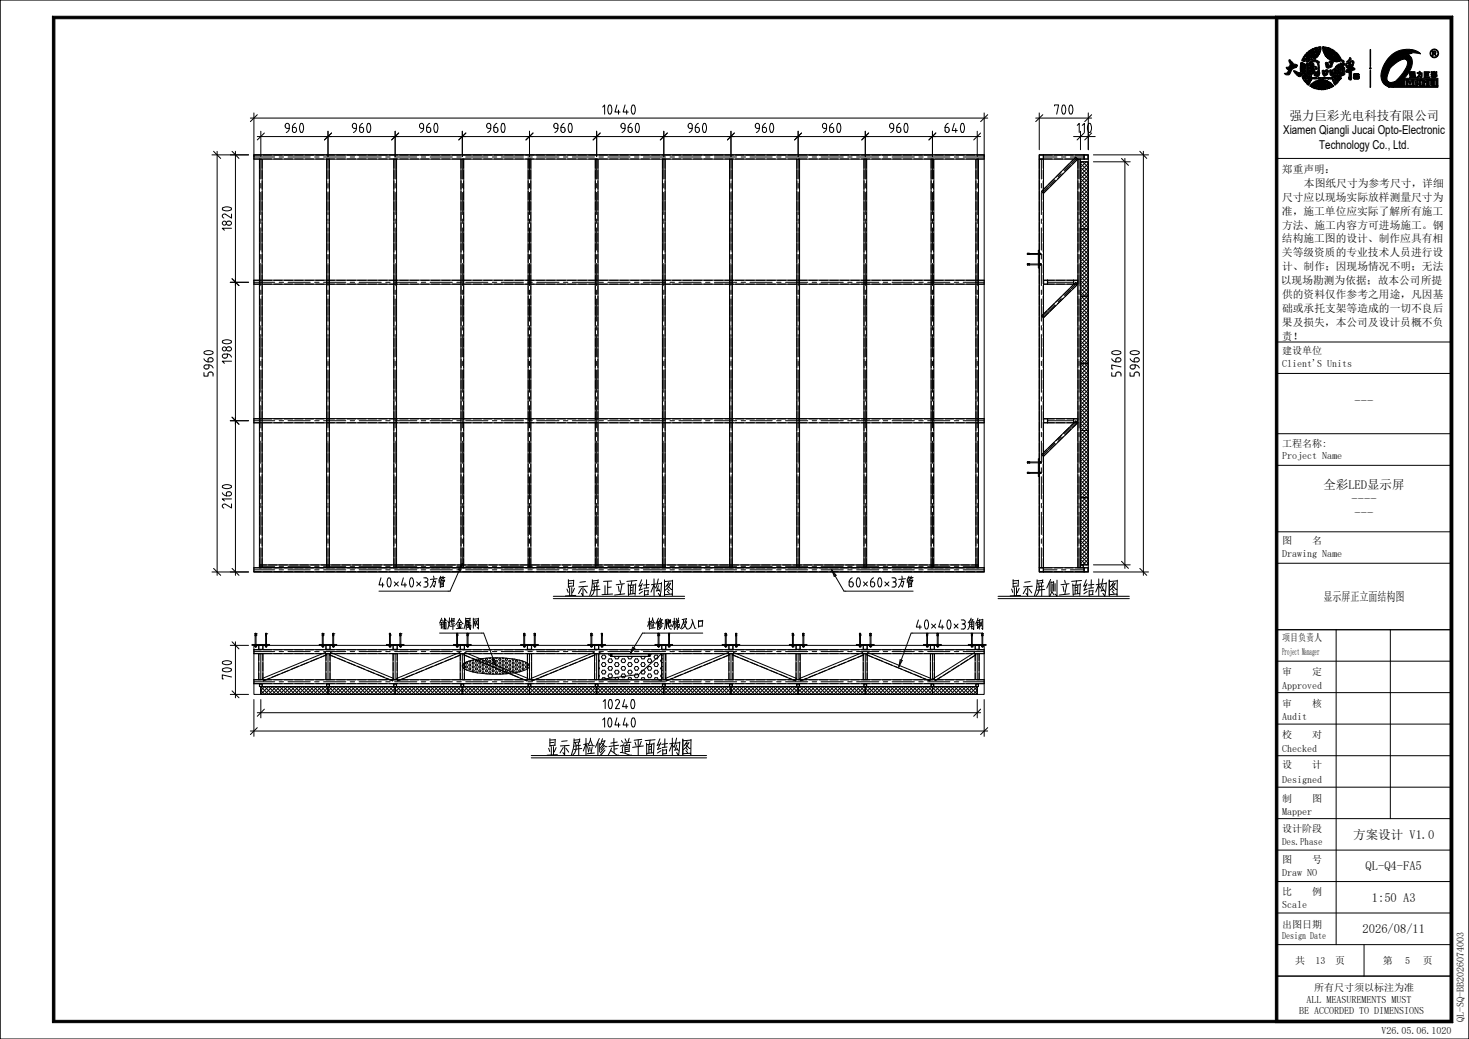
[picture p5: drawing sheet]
<svg xmlns="http://www.w3.org/2000/svg" width="420mm" height="297mm" viewBox="0 0 420 297" stroke-linecap="round" stroke-linejoin="round" font-family="sans-serif">
<defs><g id="words">
<g font-size="7.5">
<text x="161.3" y="170.5">显示屏正立面结构图</text>
<text x="288.5" y="170.5">显示屏侧立面结构图</text>
<text x="156.1" y="216">显示屏检修走道平面结构图</text>
</g>
<g font-size="5">
<text x="171.9" y="32.8">10440</text>
<text x="301.1" y="32.8">700</text>
<text x="81.1" y="38">960</text>
<text x="100.3" y="38">960</text>
<text x="119.5" y="38">960</text>
<text x="138.7" y="38">960</text>
<text x="157.9" y="38">960</text>
<text x="177.1" y="38">960</text>
<text x="196.3" y="38">960</text>
<text x="215.5" y="38">960</text>
<text x="234.7" y="38">960</text>
<text x="253.9" y="38">960</text>
<text x="269.7" y="38">640</text>
<text x="307.5" y="38">110</text>
<text x="66.3" y="66.3" transform="rotate(-90 66.3 66.3)">1820</text>
<text x="61.1" y="108" transform="rotate(-90 61.1 108)">5960</text>
<text x="66.3" y="104.3" transform="rotate(-90 66.3 104.3)">1980</text>
<text x="320.6" y="108" transform="rotate(-90 320.6 108)">5760</text>
<text x="325.9" y="108" transform="rotate(-90 325.9 108)">5960</text>
<text x="66.3" y="145.7" transform="rotate(-90 66.3 145.7)">2160</text>
<text x="107.9" y="167.9">40*40*3方管</text>
<text x="242.4" y="167.9">60*60*3方管</text>
<text x="125.5" y="179.9">铺焊金属网</text>
<text x="185.1" y="180">检修爬梯及入口</text>
<text x="261.5" y="180">40*40*3角钢</text>
<text x="66.3" y="194.5" transform="rotate(-90 66.3 194.5)">700</text>
<text x="172" y="202.7">10240</text>
<text x="171.9" y="208">10440</text>
</g>
<g font-size="3.6">
<text x="368.7" y="34.2">强力巨彩光电科技有限公司</text>
<text x="387.3" y="115.7">---</text>
<text x="378.4" y="139.8">全彩LED显示屏</text>
<text x="386.4" y="143.7">----</text>
<text x="387.3" y="147.7">---</text>
<text x="378.4" y="171.7">显示屏正立面结构图</text>
<text x="386.9" y="239.7">方案设计 V1.0</text>
<text x="390.4" y="248.7">QL-Q4-FA5</text>
<text x="392.2" y="257.7">1:50 A3</text>
<text x="389.6" y="266.8">2026/08/11</text>
</g>
<g font-size="3.5">
<text x="366.9" y="38.4">Xiamen Qiangli Jucai Opto-Electronic</text>
<text x="377.2" y="42.6">Technology Co., Ltd.</text>
</g>
<g font-size="3.1">
<text x="366.5" y="49.5">郑重声明：</text>
<text x="372.8" y="53.4">本图纸尺寸为参考尺寸，详细</text>
<text x="366.6" y="57.4">尺寸应以现场实际放样测量尺寸为</text>
<text x="366.5" y="61.4">准，施工单位应实际了解所有施工</text>
<text x="366.6" y="65.4">方法、施工内容方可进场施工。钢</text>
<text x="366.5" y="69.3">结构施工图的设计、制作应具有相</text>
<text x="366.5" y="73.3">关等级资质的专业技术人员进行设</text>
<text x="366.6" y="77.2">计、制作；因现场情况不明；无法</text>
<text x="366.2" y="81.2">以现场勘测为依据；故本公司所提</text>
<text x="366.6" y="85.2">供的资料仅作参考之用途，凡因基</text>
<text x="366.6" y="89.1">础或承托支架等造成的一切不良后</text>
<text x="366.5" y="93.1">果及损失，本公司及设计员概不负</text>
<text x="366.5" y="97.1">责！</text>
</g>
<g font-size="2.9">
<text x="366.6" y="101.2">建设单位</text>
<text x="366.6" y="104.8">Client'S Units</text>
<text x="366.6" y="127.6">工程名称:</text>
<text x="366.6" y="131.2">Project Name</text>
<text x="366.6" y="155.4">图</text>
<text x="375.2" y="155.4">名</text>
<text x="366.6" y="159.2">Drawing Name</text>
<text x="366.6" y="183.4">项目负责人</text>
<text x="366.6" y="187.3">Project Manager</text>
<text x="366.6" y="192.8">审</text>
<text x="366.6" y="196.9">Approved</text>
<text x="375.2" y="192.8">定</text>
<text x="366.6" y="202">审</text>
<text x="375.2" y="202">核</text>
<text x="366.6" y="205.9">Audit</text>
<text x="366.6" y="211">校</text>
<text x="366.6" y="214.9">Checked</text>
<text x="375.2" y="211">对</text>
<text x="366.6" y="219.6">设</text>
<text x="375.2" y="219.6">计</text>
<text x="366.6" y="223.8">Designed</text>
<text x="366.6" y="229.1">制</text>
<text x="366.6" y="232.8">Mapper</text>
<text x="375.2" y="229.1">图</text>
<text x="366.6" y="237.8">设计阶段</text>
<text x="366.6" y="241.5">Des.Phase</text>
<text x="366.6" y="246.6">图</text>
<text x="366.6" y="250.5">Draw NO</text>
<text x="375.2" y="246.6">号</text>
<text x="366.6" y="255.8">比</text>
<text x="375.2" y="255.8">例</text>
<text x="366.6" y="259.5">Scale</text>
<text x="366.6" y="265.1">出图日期</text>
<text x="366.6" y="268.5">Design Date</text>
<text x="370.3" y="275.5">共</text>
<text x="376.1" y="275.5">13</text>
<text x="381.8" y="275.5">页</text>
<text x="395.3" y="275.5">第</text>
<text x="401.8" y="275.5">5</text>
<text x="406.8" y="275.5">页</text>
<text x="373.5" y="286.6">ALL MEASUREMENTS MUST</text>
<text x="375.7" y="283.3">所有尺寸须以标注为准</text>
<text x="371.4" y="290">BE ACCORDED TO DIMENSIONS</text>
<text x="418.5" y="292" transform="rotate(-90 418.5 292)">QL-SQ-BB2026074003</text>
<text x="395" y="295.5">V26.05.06.1020</text>
</g>
</g></defs>
<!-- layer: 0 -->
<g fill="none" stroke="#000" stroke-width=".29">
<path d="M0 0v297M71.6 33.8h210.8M72.6 32.3v12.5M73.6 39h206.8M73.6 32.8l-2 2M74.6 37.5v7.3M75.6 38l-2 2M93.8 37.5v7.3M94.8 38l-2 2M113 37.5v7.3M114 38l-2 2M132.2 37.5v7.3"/>
<path d="M133.2 38l-2 2M151.4 37.5v7.3M152.4 38l-2 2M170.6 37.5v7.3M171.6 38l-2 2M189.8 37.5v7.3M190.8 38l-2 2M209 37.5v7.3M210 38l-2 2M228.2 37.5v7.3M229.2 38l-2 2M247.4 37.5v7.3"/>
<path d="M248.4 38l-2 2M266.6 37.5v7.3M267.6 38l-2 2M279.4 37.5v7.3M280.4 38l-2 2M281.4 32.3v12.5M282.4 32.8l-2 2M296.1 33.8h16M297.1 32.3v10.5M298.1 32.8l-2 2M308.9 37.5v5.3M309.9 38l-2 2"/>
<path d="M311.1 32.3v10.5M312.1 38l-2 2M60.6 44.3h10.5M61.1 43.3l2 2M62.1 43.3v121.2M66.3 43.3l2 2M67.3 43.3v121.2M72.6 44.3h208.8v119.2h-208.8zM297.1 44.3h14v119.2h-14zM308.9 46.3h2.2v115.2h-2.2zM308.9 50l2.2 2.1-2.2 2.2M308.9 54.3l2.2 2.2-2.2 2.1 2.2 2.2-2.2 2.2"/>
<path d="M308.9 57.5l2.2 2.2-2.2 2.1 2.2 2.2M308.9 55.3l2.2 2.3M308.9 53.2l2.2 2.2M308.9 51l2.2 2.3M308.9 48.9l2.2 2.2M308.9 47.8l2.2 2.2M309.4 46.3l-.5 .5 2.2 2.1M309.5 46.3l1.6 1.6M310.5 46.3l-1.6 1.6M310.6 46.3l.5 .5-2.2 2.1M311.1 47.8l-2.2 2.2M311.1 48.9l-2.2 2.2"/>
<path d="M311.1 50l-2.2 2.2 2.2 2.1M311.1 51l-2.2 2.3M311.1 53.2l-2.2 2.2M311.1 54.3l-2.2 2.2 2.2 2.1-2.2 2.2 2.2 2.2M311.1 55.3l-2.2 2.3M311.1 57.5l-2.2 2.2 2.2 2.1-2.2 2.2M312.6 44.3h15.8M312.6 46.3h10.5M320.6 45.3l2 2M321.6 45.3v117.2M325.9 43.3l2 2M326.9 43.3v121.2"/>
<path d="M66.3 79.7l2 2M293.8 72.4l.1 .1M293.8 75.4l.1 .1M293.8 72.4h.1M293.8 75.4h.1M293.8 72.7l-.1-.3h.5v.3M293.8 75.7l-.1-.3h.5v.3M293.8 72.7h.4M293.8 75.7h.4M293.9 72.5l.1 .1h-.1M293.9 75.5l.1 .1h-.1M293.9 72.6l-.1 .1"/>
<path d="M293.9 75.6l-.1 .1M294.2 72.7h.1M294.2 72.6h.1M294.2 75.6h.1M294.2 72.7h2.9M294.2 72.5h2.9M294.2 75.5h2.9M294.2 75.7h2.9M294.3 72.7v-.3l.1 .3M294.3 75.7v-.3l.1 .3M296.9 71.5h.2v5.1h-.2zM297.1 72.3l.1 .6z"/>
<path d="M297.1 75.3l.1 .6zM297.1 72.6h.5M297.1 75.6h.5M297.2 72.5v.2M297.2 72.7l.2 .1M297.2 75.7v.1M297.2 75.5v.2M297.2 72.5h.3v.2M297.2 75.5h.3v.2M297.2 72.7h.3M297.2 75.7h.3M297.2 75.8h.2"/>
<path d="M297.4 72.3v.5M297.4 75.4v.4M297.4 72.4l-.2 .1M297.4 75.4l-.2 .1M297.4 72.4v.4M297.5 72.7h.1M297.5 75.7h.1M308.9 65l2.2 2.2-2.2 2.2M308.9 66.1l2.2 2.2-2.2 2.2M308.9 73.7l2.2 2.1-2.2 2.3M308.9 74.8l2.2 2.1-2.2 2.2M308.9 79.1l2.2 2.2"/>
<path d="M308.9 78l2.2 2.2M308.9 72.6l2.2 2.2M308.9 71.5l2.2 2.2M308.9 70.4l2.2 2.3M308.9 69.4l2.2 2.1M308.9 64l2.2 2.2M308.9 62.9l2.2 2.2M311.1 62.9l-2.2 2.2M311.1 64l-2.2 2.2M311.1 65l-2.2 2.3 2.2 2.1M311.1 66.1l-2.2 2.2 2.2 2.2M311.1 69.4l-2.2 2.1"/>
<path d="M311.1 70.4l-2.2 2.3M311.1 71.5l-2.2 2.2M311.1 72.6l-2.2 2.2M311.1 73.7l-2.2 2.2 2.2 2.2M311.1 74.8l-2.2 2.1 2.2 2.2M311.1 78l-2.2 2.2M311.1 79.1l-2.2 2.2M65.8 80.7h5.3M308.9 80.1l2.2 2.2-2.2 2.2 2.2 2.1M308.9 81.2l2.2 2.2-2.2 2.2M308.9 89.8l2.2 2.2-2.2 2.2M308.9 95.2l2.2 2.2-2.2 2.2 2.2 2.1"/>
<path d="M308.9 96.3l2.2 2.2-2.2 2.2 2.2 2.1M308.9 94.2l2.2 2.1M308.9 93.1l2.2 2.2M308.9 90.9l2.2 2.2M308.9 88.8l2.2 2.2M308.9 87.7l2.2 2.2M308.9 86.6l2.2 2.2M308.9 85.5l2.2 2.3M311.1 80.1l-2.2 2.3 2.2 2.1-2.2 2.1M311.1 81.2l-2.2 2.2 2.2 2.2M311.1 85.5l-2.2 2.3M311.1 86.6l-2.2 2.2"/>
<path d="M311.1 87.7l-2.2 2.2M311.1 88.8l-2.2 2.2M311.1 89.8l-2.2 2.2 2.2 2.2M311.1 90.9l-2.2 2.2M311.1 93.1l-2.2 2.2M311.1 94.2l-2.2 2.1M311.1 95.2l-2.2 2.2 2.2 2.2-2.2 2.1M311.1 96.3l-2.2 2.2 2.2 2.2-2.2 2.1M66.3 119.3l2 2M308.9 104.9l2.2 2.2-2.2 2.2M308.9 110.3l2.2 2.2-2.2 2.2 2.2 2.1-2.2 2.2M308.9 111.4l2.2 2.2-2.2 2.1 2.2 2.2"/>
<path d="M308.9 118.9l2.2 2.2M308.9 117.9l2.2 2.2M308.9 109.2l2.2 2.2M308.9 108.2l2.2 2.2M308.9 106l2.2 2.2M308.9 103.9l2.2 2.1M308.9 102.8l2.2 2.2M308.9 101.7l2.2 2.2M311.1 101.7l-2.2 2.2M311.1 102.8l-2.2 2.2M311.1 103.9l-2.2 2.1M311.1 104.9l-2.2 2.2 2.2 2.2"/>
<path d="M311.1 106l-2.2 2.2M311.1 108.2l-2.2 2.2M311.1 109.2l-2.2 2.2M311.1 110.3l-2.2 2.2 2.2 2.2-2.2 2.1 2.2 2.2M311.1 111.4l-2.2 2.2 2.2 2.1-2.2 2.2M311.1 117.9l-2.2 2.2M311.1 118.9l-2.2 2.2M65.8 120.3h5.3M293.8 132l.1 .1M293.8 135l.1 .1M293.8 132h.1M293.8 135h.1"/>
<path d="M293.8 132.1v.2M293.8 132.3h.4M293.8 132l.4 .1M293.8 135v.3M293.8 135.3h.4M293.8 135h.4M293.9 132.1l.1 .1-.1 .1M293.9 135.1l.1 .1-.1 .1M293.9 132.2l-.1 .1M293.9 135.2l-.1 .1M294.2 132.3h.1M294.2 135h.1"/>
<path d="M294.2 132.2h.1M294.2 132.3h2.9M294.2 132.1h2.9M294.2 132.1v.2M294.2 135v.3M294.2 135.2h.1M294.2 135h2.9M294.2 135.3h2.9M294.3 132.1v.2M294.3 135v.3M294.4 132.1v.2M294.4 135v.3"/>
<path d="M296.9 131.2h.2v5h-.2zM297.1 131.9l.1 .6zM297.1 134.9l.1 .6zM297.1 132.2h.5M297.1 135.2h.5M297.2 132.1l.2-.1v.4l-.2-.1M297.2 135h.2v.4l-.2-.1M297.2 132.3h.2M297.2 135.3h.2M297.4 131.9v.5M297.4 135v.4M297.4 132l-.2-.1v.4"/>
<path d="M297.4 134.9l-.2 .1v.3M297.4 132.1h.1M297.4 132.3h.1M297.4 135.3h.1M297.4 135.1h.1M297.5 132.1h.1M297.5 132.3h.1M297.5 135.3h.1M297.5 135.1h.1M297.5 132.1v.2M297.5 135.1v.2M308.9 120l2.2 2.2-2.2 2.2"/>
<path d="M308.9 121.1l2.2 2.2-2.2 2.1M308.9 125.4l2.2 2.2-2.2 2.2 2.2 2.1-2.2 2.2M308.9 128.6l2.2 2.2-2.2 2.2M308.9 136.2l2.2 2.2-2.2 2.1M308.9 137.2l2.2 2.2-2.2 2.2M308.9 135.1l2.2 2.2M308.9 134l2.2 2.2M308.9 133l2.2 2.2M308.9 126.5l2.2 2.2M308.9 124.3l2.2 2.2M311.1 120l-2.2 2.2 2.2 2.2M311.1 121.1l-2.2 2.2 2.2 2.1"/>
<path d="M311.1 124.3l-2.2 2.2M311.1 125.4l-2.2 2.2 2.2 2.2-2.2 2.1 2.2 2.2M311.1 126.5l-2.2 2.2M311.1 128.6l-2.2 2.2 2.2 2.2M311.1 133l-2.2 2.2M311.1 134l-2.2 2.2M311.1 135.1l-2.2 2.2M311.1 136.2l-2.2 2.2 2.2 2.1M311.1 137.2l-2.2 2.3 2.2 2.1M308.9 140.5l2.2 2.2-2.2 2.2M308.9 144.8l2.2 2.1-2.2 2.3M308.9 151.3l2.2 2.1-2.2 2.2 2.2 2.2-2.2 2.1"/>
<path d="M308.9 152.3l2.2 2.2-2.2 2.2M308.9 159.9l1.6 1.6M308.9 158.8l2.2 2.2M308.9 156.6l2.2 2.3M308.9 150.2l2.2 2.2M308.9 149.1l2.2 2.2M308.9 148.1l2.2 2.1M308.9 145.9l2.2 2.2M308.9 143.7l2.2 2.2M308.9 141.6l2.2 2.2M311.1 140.5l-2.2 2.2 2.2 2.2M311.1 141.6l-2.2 2.2"/>
<path d="M311.1 143.7l-2.2 2.2M311.1 144.8l-2.2 2.2 2.2 2.2M311.1 145.9l-2.2 2.2M311.1 148.1l-2.2 2.1M311.1 149.1l-2.2 2.2M311.1 150.2l-2.2 2.2M311.1 151.3l-2.2 2.2 2.2 2.1-2.2 2.2 2.2 2.1M311.1 152.3l-2.2 2.3 2.2 2.1M311.1 156.6l-2.2 2.3M311.1 158.8l-2.2 2.2M311.1 159.9l-1.6 1.6M60.6 163.5h10.5"/>
<path d="M61.1 162.5l2 2M66.3 162.5l2 2M108.4 169h19.8M132.2 161.1l-.5 1.9-.6-.2zM132.2 161.1l-3.5 7.9M237.8 162.9l1.3 1.6-.6 .3zM237.8 162.9l3.5 6.1M241.8 169h19.3M308.9 161l.5 .5M311.1 161l-.5 .5M312.6 163.5h15.8M312.6 161.5h10.5"/>
<path d="M320.6 160.4l2 2.1M325.9 162.5l2 2M72.1 184.2h5v.3h-5zM72.6 184.5h208.8v14h-208.8zM72.8 184.5h.6zM72.9 184.7h.4M72.9 181.2h.1M72.9 181.7h.3M72.9 181.5h.3M72.9 181.2v.3M72.9 181.1v.1M72.9 181.5v3"/>
<path d="M72.9 184.6l.1 .3M72.9 181l.1 .1M73 184.6l-.2 .1h.4M73 184.6h.2M73 184.9h.1M73 184.9h.2M73 181l.3 .2M73 181.2l.1 .2M73.1 181.4h.1M73.1 181.4v.1M73.1 184.5v.5M73.2 184.9h.1"/>
<path d="M73.2 181.2l-.1 .2M73.2 184.6v.1M73.2 181.5h.1M73.2 181.5v3M73.2 181.2h-.1M73.3 181.2h.1M73.3 181.2l-.1 .3M74.6 196.3h204.8v2.2h-204.8zM74.6 198.5l2.2-2.2 2.1 2.2 2.2-2.2 2.2 2.2M74.6 196.3l2.2 2.2 2.1-2.2 2.2 2.2 2.2-2.2M74.6 198.4v.1M74.6 196.3h.1"/>
<path d="M75.6 196.3l2.3 2.2M75.7 196.3l-1.1 1.1 1.1 1.1M75.8 184.5h.6zM75.9 181.2h.1M75.9 181.5h.1M75.9 181.1v.1M75.9 181.5v3M75.9 184.6l.1 .3M75.9 181.2v.3M75.9 181.7h.3M75.9 181.5h.3M75.9 181l.1 .1"/>
<path d="M76 184.6h.2M76 184.6l-.2 .1h.5M76 184.9h.1M76 181l.2 .2M76 181.2v.2M76 181.4v.1M76 181.4h.1M76.1 181.4v.1M76.1 184.5v.5M76.1 181.2v.2M76.2 184.6h.1M76.2 181.5v3"/>
<path d="M76.2 184.6v.3h-.2M76.2 181.2h-.1M76.3 181.2h.1M76.3 181.2l-.1 .3M76.3 184.6l-.4 .1M77.8 198.5l2.2-2.2 2.2 2.2M77.8 196.3l2.2 2.2 2.2-2.2M77.9 196.3l-2.3 2.2M82.1 196.3l2.2 2.2M83.2 196.3l2.2 2.2M84.3 198.5l2.2-2.2 2.1 2.2M84.3 196.3l2.2 2.2 2.1-2.2"/>
<path d="M84.3 196.3l-2.2 2.2M85.3 198.5l2.3-2.2 2.1 2.2M85.3 196.3l2.2 2.2 2.2-2.2M85.4 196.3l-2.2 2.2M88.6 196.3l2.2 2.2M89.7 198.5l2.1-2.2 2.2 2.2M89.7 196.3l2.1 2.2 2.2-2.2M90.7 196.3l2.3 2.2M90.8 196.3l-2.2 2.2M91.3 184.2h5v.3h-5zM92 184.5h.6zM92.1 184.7h.4"/>
<path d="M92.1 181.2h.1M92.1 181.2l.1 .3M92.2 181.7h.2M92.2 181.5h.2M92.2 181.2v-.2l.3 .2M92.2 181.5v3M92.2 184.6v.1M92.2 184.6h.2M92.2 184.7h.2M92.2 184.9h.1M92.2 184.9h.2M92.2 184.7v.2"/>
<path d="M92.2 181.2l.1 .2M92.3 181.4h.1M92.3 181.4v.1M92.3 184.5v.5M92.4 184.9h.1M92.4 184.7v.2M92.4 181.2l-.1 .2M92.4 184.6l.1 .1M92.4 184.7h.1M92.4 181.5h.1M92.4 181.5v3M92.4 184.6v.1"/>
<path d="M92.4 181.2h-.1M92.5 181.2h.1M92.5 181.2l-.1 .3M92.9 198.5l2.2-2.2 2.2 2.2M92.9 196.3l2.1 2.2 2.3-2.2M93 196.3l-2.3 2.2M94 198.5l2.2-2.2 2.1 2.2M94 196.3l2.1 2.2 2.2-2.2M95 184.5h.6zM95.1 184.7h.1M95.1 184.7h.4M95.1 181.2h.1"/>
<path d="M95.1 181.5h.1M95.1 181.7h.3M95.1 181.5h.3M95.1 181.5v3M95.1 184.6v.1M95.2 184.6h.2M95.2 184.6l-.2 .1M95.2 184.7h.2M95.2 184.9h.1M95.2 184.9h.2M95.2 184.7v.2M95.2 181.2v.2"/>
<path d="M95.2 181.4h.1M95.2 181.4v.1M95.3 184.5v.5M95.4 184.9h.1M95.4 184.7v.2M95.4 181.2l-.1 .2M95.4 184.6v.1M95.4 181.2l-.3-.2v.5M95.4 181.5v3M95.4 181.2h-.1M95.5 181.2h.1M95.5 181.2l-.1 .3"/>
<path d="M97.2 196.3l2.2 2.2M98.3 196.3l2.2 2.2M99.4 196.3l2.1 2.2M99.4 196.3l-2.2 2.2M100.4 198.5l2.3-2.2 2.1 2.2M100.4 196.3l2.2 2.2 2.2-2.2M100.5 196.3l-2.2 2.2M101.5 198.5l2.2-2.2 2.2 2.2M101.5 196.3l2.2 2.2 2.2-2.2M101.5 196.3l-2.1 2.2M104.7 198.5l2.2-2.2 2.2 2.2M104.7 196.3l2.2 2.2 2.2-2.2"/>
<path d="M105.8 196.3l2.3 2.2M108 196.3l2.2 2.2M108.1 196.3l-2.3 2.2M109.1 198.5l2.2-2.2 2.1 2.2M109.1 196.3l2.1 2.2 2.2-2.2M110.1 196.3l2.3 2.2M110.2 196.3l-2.2 2.2M110.5 184.2h5v.3h-5zM111.2 184.5h.6zM111.3 184.6v.1M111.3 184.6h.1M111.3 181.2h.1"/>
<path d="M111.3 181.2l.1 .3M111.4 181.7h.2M111.4 181.5h.2M111.4 181.5v3M111.4 184.6v.1M111.4 184.6h.2M111.4 184.7h.3M111.4 184.9h.1M111.4 184.9h.2M111.4 181.2l.1 .2M111.5 181.4h.1M111.5 181.4v.1"/>
<path d="M111.5 184.5v.5M111.6 184.9h.1M111.6 181l-.2 .2M111.6 181.2l-.1 .2M111.6 181v.1M111.6 184.6l.1 .1h-.3M111.6 181.5h.1M111.6 181.2v.3M111.6 181.1v.1M111.6 181.5v3M111.6 184.6v.3M111.6 181.2h-.1"/>
<path d="M112.3 196.3l2.2 2.2M112.4 196.3l-2.3 2.2M113.4 196.3l2.2 2.2M114.2 184.5h.6zM114.3 184.7h.4M114.3 181.2h.1M114.4 181.5h.1M114.4 181.7h.2M114.4 181.5h.2M114.4 181.5v3M114.4 184.6v.1M114.4 184.6h.2"/>
<path d="M114.4 184.9h.1M114.4 184.9h.2M114.4 184.7v.2M114.4 181.2l.1 .2M114.5 181.4h.1M114.5 181.4v.1M114.5 196.3l2.1 2.2M114.5 184.5v.5M114.5 196.3l-2.2 2.2M114.6 184.9h.1M114.6 181h-.2v.5M114.6 181v.1"/>
<path d="M114.6 184.6l.1 .1h-.3M114.6 181.1l-.1 .3M114.6 181.5v3M114.6 184.6v.3M114.6 181.2h-.1M114.7 181.2h.1M114.7 181.2l-.1 .3M115.5 198.5l2.3-2.2 2.1 2.2 2.1-2.2 2.2 2.2M115.5 196.3l2.2 2.2 2.2-2.2 2.1 2.2 2.2-2.2M115.6 196.3l-2.2 2.2M116.6 196.3l2.2 2.2 2.2-2.2 2.1 2.2M116.6 196.3l-2.1 2.2"/>
<path d="M123.1 196.3l2.2 2.2M123.1 196.3l-2.1 2.2-2.2-2.2-2.2 2.2M124.2 196.3l2.1 2.2M125.2 198.5l2.2-2.2 2.2 2.2M125.2 196.3l2.2 2.2 2.2-2.2M125.3 196.3l-2.2 2.2M126.3 196.3l2.2 2.2M126.3 196.3l-2.1 2.2M128.5 196.3l2.2 2.2M128.5 196.3l-2.2 2.2M129.5 196.3l2.2 2.2M129.7 184.2h5v.3h-5z"/>
<path d="M130.4 184.5h.6zM130.6 181.7v2.8M130.6 184.6v.3M130.6 184.6l-.1 .1h.3M130.6 184.6h.2M130.6 184.9h.1M130.6 184.9h.2M130.6 196.3l2.2 2.2M130.7 184.5v.5M130.7 196.3l-2.2 2.2M130.8 184.9h.1M130.8 184.7v.2"/>
<path d="M130.8 184.6h.1M130.8 184.7h-.3M130.8 181.7v2.8M130.8 184.6v.1M130.9 184.6v.1M131.7 196.3l2.2 2.2 2.1-2.2 2.2 2.2M131.7 196.3l-2.2 2.2M132.8 196.3l2.1 2.2 2.2-2.2 2.2 2.2M132.8 196.3l-2.2 2.2M133.4 184.5h.6zM133.6 184.6l-.1 .1h.4M133.6 181.7v2.8"/>
<path d="M133.6 184.7h.2M133.6 184.9h.1M133.6 184.9h.2M133.6 184.7v.2M133.7 184.5v.5M133.8 184.9h.1M133.8 184.7v.2M133.8 184.6l.1 .1M133.8 184.6h-.3l.1 .1M133.8 184.7h.1M133.8 181.7v2.8M133.8 184.6v.1"/>
<path d="M138.2 196.3l2.2 2.2M138.2 196.3l-2.2 2.2-2.1-2.2-2.2 2.2M139.2 196.3l2.2 2.2M139.3 196.3l-2.2 2.2-2.1-2.2-2.2 2.2M140.3 198.5l2.2-2.2 2.2 2.2M140.3 196.3l2.2 2.2 2.2-2.2M140.4 196.3l-2.2 2.2M141.4 196.3l2.2 2.2M141.4 196.3l-2.2 2.2M143.6 196.3l2.1 2.2M143.6 196.3l-2.2 2.2M144.6 196.3l2.2 2.2"/>
<path d="M145.7 196.3l2.2 2.2M145.7 196.3l-2.1 2.2M146.8 196.3l2.2 2.2M146.8 196.3l-2.2 2.2M147.9 196.3l2.1 2.2 2.2-2.2 2.2 2.2M147.9 196.3l-2.2 2.2M148.9 184.2h5v.3h-5zM148.9 198.5l2.2-2.2 2.2 2.2M148.9 196.3l2.2 2.2 2.2-2.2M149 196.3l-2.2 2.2M149.6 184.5h.6zM149.7 184.7h.1"/>
<path d="M149.7 181.2h.1M149.7 181.2l.1 .3M149.8 181.7h.2M149.8 181.5h.2M149.8 181.2v-.2l.2 .2M149.8 181.5v3M149.8 184.6v.1M149.8 184.6l-.1 .1M149.8 184.6h.3l-.1 .1M149.8 184.7h.2M149.8 184.9h.1M149.8 184.9h.2"/>
<path d="M149.8 184.7v.2M149.8 181.2l.1 .2M149.9 181.4h.1M149.9 181.4v.1M149.9 184.5v.5M150 184.9h.1M150 184.7v.2M150 181.2l-.1 .2M150 181.5h.1M150 184.6l.1 .1h-.4M150 181.2h.1M150 181.5v3"/>
<path d="M150 181.2h-.1M150.1 181.2l-.1 .3M152.6 184.5h.6zM152.7 184.7h.1M152.7 181.2h.1M152.7 181.2l.1-.2 .2 .2M152.7 181.2l.1 .3M152.8 181.5h.1M152.8 181.7h.2M152.8 181.5h.2M152.8 181.5v3M152.8 184.6v.1"/>
<path d="M152.8 184.6h.3l-.1 .1M152.8 184.6l-.1 .1M152.8 184.7h.2M152.8 184.9h.1M152.8 184.9h.2M152.8 184.7v.2M152.8 181.2l.1 .2M152.9 181.4h.1M152.9 181.4v.1M152.9 184.5v.5M153 184.9h.1M153 184.7v.2"/>
<path d="M153 181.2l-.1 .2M153 184.6l.1 .1h-.4M153 181.2h.1M153 181.5v3M153 181.2h-.1M153.1 181.2l-.1 .3M153.3 196.3l2.1 2.2M154.3 196.3l2.2 2.2M154.4 196.3l-2.2 2.2-2.1-2.2-2.2 2.2M155.4 198.5l2.2-2.2 2.2 2.2M155.4 196.3l2.2 2.2 2.2-2.2M155.4 196.3l-2.1 2.2"/>
<path d="M156.5 198.5l2.2-2.2 2.1 2.2M156.5 196.3l2.1 2.2 2.2-2.2M156.5 196.3l-2.2 2.2M159.7 196.3l2.2 2.2M160.8 196.3l2.2 2.2M161.8 196.3l2.3 2.2M161.9 196.3l-2.2 2.2M163 196.3l2.2 2.2M163 196.3l-2.2 2.2M164 198.5l2.2-2.2 2.2 2.2M164 196.3l2.2 2.2 2.2-2.2M164.1 196.3l-2.3 2.2"/>
<path d="M165.1 198.5l2.2-2.2 2.2 2.2M165.1 196.3l2.1 2.2 2.3-2.2M165.2 196.3l-2.2 2.2M168.1 184.2h5v.3h-5zM168.4 196.3l2.1 2.2M168.8 184.5h.6zM168.9 181.2h.1M168.9 184.7h.4M168.9 181.2l.1 .3M169 184.6v.3h.2M169 181.7h.2M169 181.5h.2"/>
<path d="M169 181.5v3M169 184.6l-.1 .1h.4l-.1-.1M169 184.6h.2M169 181.2l.1 .2M169.1 181.4h.1M169.1 181.4v.1M169.1 184.5v.5M169.1 181.2v.3M169.2 184.9h.1M169.2 181l-.2 .2M169.2 181v.1M169.2 181.5h.1"/>
<path d="M169.2 181.1v.4M169.2 181.5v3M169.2 184.6v.3M169.2 181.2h-.1M169.4 196.3l2.2 2.2M170.5 196.3l2.2 2.2 2.2-2.2 2.1 2.2M170.5 196.3l-2.1 2.2M171.6 196.3l2.1 2.2 2.2-2.2 2.2 2.2M171.6 196.3l-2.2 2.2M171.8 184.5h.6zM171.9 181.2h.1M171.9 184.7h.4"/>
<path d="M171.9 181.2l.1 .3M172 181.5h.1M172 181.7h.2M172 181.5h.2M172 181.1v.1M172 181.5v3M172 184.6v.3M172 181v.1M172 184.6l-.1 .1h.4l-.1-.1M172 184.6h.2M172 184.9h.1M172 184.9h.2"/>
<path d="M172 181h.2M172 181.2l.1 .2M172.1 181.4h.1M172.1 181.4v.1M172.1 184.5v.5M172.2 184.9h.1M172.2 181.2l-.1 .2M172.2 181v.1M172.2 181.2v.3M172.2 181.1v.1M172.2 181.5v3M172.2 184.6v.3"/>
<path d="M172.2 181.2h-.1M176.9 196.3l2.3 2.2M177 196.3l-2.1 2.2-2.2-2.2-2.2 2.2M178.1 196.3l2.1 2.2M178.1 196.3l-2.2 2.2-2.1-2.2-2.2 2.2M179.1 196.3l2.2 2.2M179.2 196.3l-2.3 2.2M180.2 198.5l2.2-2.2 2.2 2.2M180.2 196.3l2.1 2.2 2.3-2.2M180.2 196.3l-2.1 2.2M181.3 196.3l2.2 2.2M181.3 196.3l-2.2 2.2"/>
<path d="M183.4 196.3l2.2 2.2M183.5 196.3l-2.2 2.2M184.5 196.3l2.2 2.2M185.6 198.5l2.2-2.2 2.1 2.2 2.2-2.2 2.2 2.2M185.6 196.3l2.2 2.2 2.1-2.2 2.2 2.2 2.2-2.2M185.6 196.3l-2.2 2.2M186.6 198.5l2.3-2.2 2.1 2.2 2.1-2.2 2.2 2.2M186.6 196.3l2.2 2.2 2.2-2.2 2.1 2.2 2.2-2.2M186.7 196.3l-2.2 2.2M187.3 184.2h5v.3h-5zM188 184.5h.6zM188.1 184.7h.4"/>
<path d="M188.2 184.6v.3h.2M188.2 181.7v2.8M188.2 184.7h.2M188.2 184.7v.2M188.3 184.5v.5M188.4 184.9h.1M188.4 184.7v.2M188.4 184.6h-.3l.1 .1M188.4 184.6l.1 .1M188.4 184.7h.1M188.4 181.7v2.8M188.4 184.6v.1"/>
<path d="M191 184.5h.6zM191.1 184.7h.4M191.2 184.6v.3h.2M191.2 181.7v2.8M191.2 184.7h.2M191.2 184.7v.2M191.3 184.5v.5M191.4 184.9h.1M191.4 184.7v.2M191.4 184.6l.1 .1M191.4 184.6h-.3l.1 .1M191.4 184.7h.1"/>
<path d="M191.4 181.7v2.8M191.4 184.6v.1M194.2 196.3l2.2 2.2M195.3 196.3l2.2 2.2M196.3 196.3l2.3 2.2M196.4 196.3l-2.2 2.2M197.4 196.3l2.2 2.2M197.5 196.3l-2.2 2.2M198.5 196.3l2.2 2.2M198.6 196.3l-2.3 2.2M199.6 196.3l2.2 2.2M199.6 196.3l-2.2 2.2"/>
<path d="M200.7 198.5l2.1-2.2 2.2 2.2 2.2-2.2 2.1 2.2M200.7 196.3l2.1 2.2 2.2-2.2 2.2 2.2 2.1-2.2M200.7 196.3l-2.2 2.2M201.7 196.3l2.3 2.2M201.8 196.3l-2.2 2.2M203.9 196.3l2.1 2.2 2.2-2.2 2.2 2.2M204 196.3l-2.3 2.2M206.5 184.2h5v.3h-5zM207.2 184.5h.6zM207.3 181.2h.1M207.3 184.7h.4M207.4 184.6v.3h.2"/>
<path d="M207.4 181.5v3M207.4 184.6l-.1 .1M207.4 184.6h.2M207.4 184.7v.2M207.4 181.2l.1 .2M207.5 181.4h.1M207.5 184.5v.5M207.5 181.2v.3M207.6 184.9h.1M207.6 184.6v.3M207.6 184.6l.1 .1h-.4M207.6 181.5h.1"/>
<path d="M207.6 181.7h-.3h.3M207.6 181.2l-.3-.1v.4h.3M207.6 181.2h.1M207.6 181.5v3M207.6 181.2h-.1M207.7 181.2l-.1 .3M209.3 196.3l2.2 2.2M210.2 184.5h.6zM210.3 184.7h.3M210.3 181.2h.1M210.4 184.6v.3h.2M210.4 181.5v3"/>
<path d="M210.4 196.3l2.1 2.2M210.4 184.6h.3l-.1 .1M210.4 184.6l-.1 .1M210.4 181.2l.1 .2M210.4 196.3l-2.2 2.2-2.1-2.2-2.2 2.2M210.5 181.4h.1M210.5 181.4v.1M210.5 184.5v.5M210.5 181.2v.3M210.6 184.9h.1M210.6 184.7v.2M210.6 184.6l.1 .1h-.4"/>
<path d="M210.6 181.7h-.3h.3M210.6 181.2l-.3-.1v.4h.3M210.6 181.2h.1M210.6 181.5v3M210.6 181.2h-.1M210.7 181.2l-.1 .3M211.4 198.5l2.3-2.2 2.1 2.2M211.4 196.3l2.2 2.2 2.2-2.2M211.5 196.3l-2.2 2.2M212.5 196.3l2.2 2.2M212.5 196.3l-2.1 2.2M214.7 196.3l2.2 2.2"/>
<path d="M214.7 196.3l-2.2 2.2M215.7 198.5l2.2-2.2 2.2 2.2M215.7 196.3l2.2 2.2 2.2-2.2M216.8 196.3l2.2 2.2M216.9 196.3l-2.2 2.2M219 196.3l2.1 2.2 2.2-2.2 2.2 2.2M219 196.3l-2.2 2.2M220.1 198.5l2.1-2.2 2.2 2.2M220.1 196.3l2.1 2.2 2.2-2.2M224.4 196.3l2.2 2.2M225.5 196.3l2.1 2.2M225.5 196.3l-2.2 2.2-2.1-2.2-2.2 2.2"/>
<path d="M225.7 184.2h5v.3h-5zM226.4 184.5h.6zM226.5 181.2h.1M226.5 184.7h.4M226.5 198.5l2.3-2.2 2.1 2.2M226.5 196.3l2.2 2.2 2.2-2.2M226.6 184.6l-.1 .1h.4l-.1-.1M226.6 184.6h.2M226.6 184.6v.3h.2M226.6 181.5v3M226.6 196.3l-2.2 2.2M226.6 181.2l.1 .2"/>
<path d="M226.7 181.4h.1M226.7 181.4v.1M226.7 184.5v.5M226.7 181.2v.3M226.8 184.9h.1M226.8 181l-.3 .1v.4h.3M226.8 184.6v.3M226.8 181v.1M226.8 181.5h.1M226.8 181.7h-.3h.3M226.8 181.1v.4M226.8 181.5v3"/>
<path d="M226.8 181.2h-.1M227.6 198.5l2.2-2.2 2.2 2.2M227.6 196.3l2.2 2.2 2.2-2.2M227.6 196.3l-2.1 2.2M229.4 184.5h.6zM229.5 181.2h.1M229.6 184.6v.3h.2M229.6 181.5v3M229.6 184.6h.2M229.6 184.6l-.1 .1h.4h-.4M229.6 181.2l.1 .2M229.7 181.4h.1"/>
<path d="M229.7 181.4v.1M229.7 184.5v.5M229.7 181.2v.3M229.8 184.9h.1M229.8 181l-.3 .1v.4h.3M229.8 184.6v.3M229.8 181v.1M229.8 184.6h.1M229.8 181.7h-.3h.3M229.8 181.1v.4M229.8 181.5v3M229.8 181.2h-.1"/>
<path d="M229.9 184.6v.1M230.8 198.5l2.2-2.2 2.2 2.2M230.8 196.3l2.2 2.2 2.2-2.2M231.9 196.3l2.2 2.2M234.1 196.3l2.2 2.2M234.1 196.3l-2.2 2.2M235.2 198.5l2.1-2.2 2.2 2.2M235.2 196.3l2.1 2.2 2.2-2.2M236.2 198.5l2.2-2.2 2.2 2.2M236.2 196.3l2.2 2.2 2.2-2.2M236.3 196.3l-2.2 2.2M239.5 196.3l2.2 2.2"/>
<path d="M240.5 196.3l2.2 2.2M241.6 196.3l2.2 2.2 2.2-2.2 2.1 2.2M241.7 196.3l-2.2 2.2M242.7 196.3l2.2 2.2 2.1-2.2 2.2 2.2M242.7 196.3l-2.2 2.2M244.9 184.2h5v.3h-5zM245.6 184.5h.6zM245.7 181.2h.1M245.7 184.7h.3M245.7 181.7h.3M245.7 181.5h.3M245.7 181.1l.1 3.4"/>
<path d="M245.7 181l.1 .1M245.8 184.6v.1M245.8 184.6h.3l-.1 .1M245.8 184.7h.2M245.8 184.6v.3h.2M245.8 181l.3 .2-.1 .3M245.8 184.7v.2M245.8 181.2l.1 .2M245.9 181.4h.1M245.9 181.4v.1M245.9 184.5v.5M245.9 181.2v.3"/>
<path d="M246 184.9h.1M246 184.6v.3M246 181.5h.1M246 181.5v3M246 181.2h-.1M248.1 196.3l2.2 2.2M248.1 196.3l-2.1 2.2-2.2-2.2-2.2 2.2M248.6 184.5h.6zM248.7 181.2h.1M248.7 184.7h.4M248.7 181.7h.3M248.7 181.5h.3"/>
<path d="M248.7 181.1l.1 3.4M248.7 181l.1 .1M248.8 184.6h.3v.1M248.8 184.6v.1M248.8 184.7h.3M248.8 184.6v.3h.2M248.8 181l.2 .1v.4M248.8 184.7v.2M248.8 181.2l.1 .2M248.9 181.4h.1M248.9 181.4v.1M248.9 184.5v.5"/>
<path d="M248.9 181.2v.3M249 184.9h.1M249 184.6v.3M249 181.5v3M249 181.2h-.1M249.2 196.3l2.2 2.2M249.2 196.3l-2.2 2.2-2.1-2.2-2.2 2.2M250.2 196.3l2.2 2.2M250.3 196.3l-2.2 2.2M251.3 198.5l2.2-2.2 2.2 2.2M251.3 196.3l2.2 2.2 2.2-2.2M251.4 196.3l-2.2 2.2"/>
<path d="M252.4 196.3l2.2 2.2M252.4 196.3l-2.2 2.2M254.6 196.3l2.1 2.2M254.6 196.3l-2.2 2.2M255.6 196.3l2.2 2.2M256.7 196.3l2.2 2.2M256.7 196.3l-2.1 2.2M257.4 188.6l.6 .2-1 1.8zM257.8 196.3l2.1 2.2 2.2-2.2 2.2 2.2M257.8 196.3l-2.2 2.2M258.9 196.3l2.1 2.2 2.2-2.2 2.2 2.2M258.9 196.3l-2.2 2.2"/>
<path d="M260.5 181l-3.5 9.6M261 181h20M264.1 184.2h5v.3h-5zM264.3 196.3l2.1 2.2M264.3 196.3l-2.2 2.2-2.1-2.2-2.2 2.2M264.8 184.5h.6zM264.9 184.6h.1M264.9 184.6l.3 .1M265 184.6h.2M265 184.6v.3h.2M265 181.7v2.8M265 184.7v.2"/>
<path d="M265.1 184.5v.5M265.2 184.9h.1M265.2 181.7v2.8M265.2 184.6v.3M265.2 184.6l.1 .1h-.4M265.3 196.3l2.2 2.2M265.4 196.3l-2.2 2.2-2.1-2.2-2.2 2.2M266.4 198.5l2.2-2.2 2.2 2.2M266.4 196.3l2.2 2.2 2.2-2.2M266.4 196.3l-2.1 2.2M267.5 196.3l2.2 2.2M267.5 196.3l-2.2 2.2"/>
<path d="M267.8 184.5h.6zM267.9 184.6h.1M267.9 184.6l.3 .1M268 184.6h.2M268 184.6v.3h.2M268 181.7v2.8M268.1 184.5v.5M268.2 184.9h.1M268.2 184.6v.3M268.2 184.6l.1 .1h-.4M268.2 181.7v2.8M269.6 196.3l2.2 2.2"/>
<path d="M269.7 196.3l-2.2 2.2M270.7 196.3l2.2 2.2M271.8 196.3l2.2 2.2 2.1-2.2 2.1 2.2 1.2-1.1-1.1-1.1-2.2 2.2-2.1-2.2-2.2 2.2M271.8 196.3l-2.2 2.2M272.8 196.3l2.3 2.2M272.9 196.3l-2.2 2.2M275 198.5l2.2-2.2 2.2 2.2M275 196.3l2.2 2.2 2.2-2.2M275.1 196.3l-2.3 2.2M276.9 184.2h5v.3h-5zM277.6 184.5h.6zM277.7 184.7h.3"/>
<path d="M277.8 184.6l-.1 .1M277.8 184.6h.2M277.8 184.6v.3h.2M277.8 181.7v2.8M277.8 184.7v.2M277.9 184.5v.5M278 184.9h.1M278 181.7v2.8M278 184.6v.3M278 184.6l.1 .1h-.4M279.3 196.3h.1M279.4 198.4l-.1 .1"/>
<path d="M280.6 184.5h.6zM280.7 184.6h.1M280.7 184.6l.3 .1M280.8 184.6h.2M280.8 184.6v.3h.2M280.8 181.7v2.8M280.8 184.7v.2M280.9 184.5v.5M281 184.9h.1M281 181.7v2.8M281 184.6v.3M281 184.6l.1 .1h-.4"/>
</g>
<!-- layer: ZGS05 -->
<g fill="none" stroke="#000" stroke-width=".29">
<path d="M72.6 44.3h208.8v1.2h-208.8zM72.6 44.9h5.9M72.6 44.3h2.1M75.3 44.3h2.4M78.3 44.3h2.4M79.8 44.9h1.3M81.3 44.3h2.4M82.3 44.9h6.4M84.3 44.3h2.4M87.3 44.3h2.4M90 44.9h1.2M90.3 44.3h2.4"/>
<path d="M92.5 44.9h6.4M93.3 44.3h2.4M96.3 44.3h2.4M99.3 44.3h2.4M100.1 44.9h1.3M102.3 44.3h2.4M102.7 44.9h6.3M105.3 44.3h2.4M108.3 44.3h2.4M110.3 44.9h1.3M111.3 44.3h2.4M112.8 44.9h6.4"/>
<path d="M114.3 44.3h2.4M117.3 44.3h2.4M120.3 44.3h2.4M120.4 44.9h1.3M123 44.9h6.3M123.3 44.3h2.4M126.3 44.3h2.4M129.3 44.3h2.4M130.6 44.9h1.3M132.3 44.3h2.4M133.1 44.9h6.4M135.3 44.3h2.4"/>
<path d="M138.3 44.3h2.4M140.8 44.9h1.2M141.3 44.3h2.4M143.3 44.9h6.4M144.3 44.3h2.4M147.3 44.3h2.4M150.3 44.3h2.4M150.9 44.9h1.3M153.3 44.3h2.4M153.5 44.9h6.3M156.3 44.3h2.4M159.3 44.3h2.4"/>
<path d="M161.1 44.9h1.3M162.3 44.3h2.4M163.6 44.9h6.4M165.3 44.3h2.4M168.3 44.3h2.4M171.2 44.9h1.3M171.3 44.3h2.4M173.8 44.9h6.3M174.3 44.3h2.4M177.3 44.3h2.4M180.3 44.3h2.4M181.4 44.9h1.3"/>
<path d="M183.3 44.3h2.4M183.9 44.9h6.4M186.3 44.3h2.4M189.3 44.3h2.4M191.6 44.9h1.2M192.3 44.3h2.4M194.1 44.9h6.4M195.3 44.3h2.4M198.3 44.3h2.4M201.3 44.3h2.4M201.7 44.9h1.3M204.3 44.9h6.3"/>
<path d="M204.3 44.3h2.4M207.3 44.3h2.4M210.3 44.3h2.4M211.9 44.9h1.3M213.3 44.3h2.4M214.4 44.9h6.4M216.3 44.3h2.4M219.3 44.3h2.4M222 44.9h1.3M222.3 44.3h2.4M224.6 44.9h6.3M225.3 44.3h2.4"/>
<path d="M228.3 44.3h2.4M231.3 44.3h2.4M232.2 44.9h1.3M234.3 44.3h2.4M234.7 44.9h6.4M237.3 44.3h2.4M240.3 44.3h2.4M242.4 44.9h1.2M243.3 44.3h2.4M244.9 44.9h6.4M246.3 44.3h2.4M249.3 44.3h2.4"/>
<path d="M252.3 44.3h2.4M252.5 44.9h1.3M255.1 44.9h6.3M255.3 44.3h2.4M258.3 44.3h2.4M261.3 44.3h2.4M262.7 44.9h1.3M264.3 44.3h2.4M265.2 44.9h6.4M267.3 44.3h2.4M270.3 44.3h2.4M272.8 44.9h1.3"/>
<path d="M273.3 44.3h2.4M275.4 44.9h6M276.3 44.3h2.4M279.3 44.3h2.1M297.1 45.5h14v-1.2h-14v118M297.2 48.1v-3.8h1v3.8M297.2 48.7v2.4M297.2 51.7v2.4M297.2 54.7v2.4M297.2 57.7v2.4M297.7 45.5v5.7M297.7 52.4v1.3"/>
<path d="M297.7 55v6.3M298.2 48.7v2.4M298.2 51.7v2.4M298.2 54.7v2.4M298.2 57.7v2.4M298.3 44.9h3.9M298.3 44.3h2.5M298.3 44.3v118M301.4 44.3h2.4M303.5 44.9h1.2M304.4 44.3h2.4M306 44.9h3.9"/>
<path d="M307.4 44.3h3.6v1.1M309.9 44.3v1.2M310 44.3v1.1M297.2 60.7v2.4M297.2 63.7v2.4M297.2 66.7v2.4M297.2 69.7v2.4M297.2 72.7v2.4M297.2 75.7v2.4M297.2 78.7v2.4M297.7 62.6v1.3M297.7 65.1v6.4"/>
<path d="M297.7 72.8v1.2M297.7 75.3v6.4M298.2 60.7v2.4M298.2 63.7v2.4M298.2 66.7v2.4M298.2 69.7v2.4M298.2 72.7v2.4M298.2 75.7v2.4M298.2 78.7v2.4M72.6 80.1h208.8v1.2h-208.8zM72.6 81.2h2.1M72.6 80.7h5.9"/>
<path d="M72.6 80.1h2.1M75.3 81.2h2.4M75.3 80.1h2.4M78.3 81.2h2.4M78.3 80.1h2.4M79.8 80.7h1.3M81.3 81.2h2.4M81.3 80.1h2.4M82.3 80.7h6.4M84.3 81.2h2.4M84.3 80.1h2.4M87.3 81.2h2.4"/>
<path d="M87.3 80.1h2.4M90 80.7h1.2M90.3 81.2h2.4M90.3 80.1h2.4M92.5 80.7h6.4M93.3 81.2h2.4M93.3 80.1h2.4M96.3 81.2h2.4M96.3 80.1h2.4M99.3 81.2h2.4M99.3 80.1h2.4M100.1 80.7h1.3"/>
<path d="M102.3 81.2h2.4M102.3 80.1h2.4M102.7 80.7h6.3M105.3 81.2h2.4M105.3 80.1h2.4M108.3 81.2h2.4M108.3 80.1h2.4M110.3 80.7h1.3M111.3 81.2h2.4M111.3 80.1h2.4M112.8 80.7h6.4M114.3 81.2h2.4"/>
<path d="M114.3 80.1h2.4M117.3 81.2h2.4M117.3 80.1h2.4M120.3 81.2h2.4M120.3 80.1h2.4M120.4 80.7h1.3M123 80.7h6.3M123.3 81.2h2.4M123.3 80.1h2.4M126.3 81.2h2.4M126.3 80.1h2.4M129.3 81.2h2.4"/>
<path d="M129.3 80.1h2.4M130.6 80.7h1.3M132.3 81.2h2.4M132.3 80.1h2.4M133.1 80.7h6.4M135.3 81.2h2.4M135.3 80.1h2.4M138.3 81.2h2.4M138.3 80.1h2.4M140.8 80.7h1.2M141.3 81.2h2.4M141.3 80.1h2.4"/>
<path d="M143.3 80.7h6.4M144.3 81.2h2.4M144.3 80.1h2.4M147.3 81.2h2.4M147.3 80.1h2.4M150.3 81.2h2.4M150.3 80.1h2.4M150.9 80.7h1.3M153.3 81.2h2.4M153.3 80.1h2.4M153.5 80.7h6.3M156.3 81.2h2.4"/>
<path d="M156.3 80.1h2.4M159.3 81.2h2.4M159.3 80.1h2.4M161.1 80.7h1.3M162.3 81.2h2.4M162.3 80.1h2.4M163.6 80.7h6.4M165.3 81.2h2.4M165.3 80.1h2.4M168.3 81.2h2.4M168.3 80.1h2.4M171.2 80.7h1.3"/>
<path d="M171.3 81.2h2.4M171.3 80.1h2.4M173.8 80.7h6.3M174.3 81.2h2.4M174.3 80.1h2.4M177.3 81.2h2.4M177.3 80.1h2.4M180.3 81.2h2.4M180.3 80.1h2.4M181.4 80.7h1.3M183.3 81.2h2.4M183.3 80.1h2.4"/>
<path d="M183.9 80.7h6.4M186.3 81.2h2.4M186.3 80.1h2.4M189.3 81.2h2.4M189.3 80.1h2.4M191.6 80.7h1.2M192.3 81.2h2.4M192.3 80.1h2.4M194.1 80.7h6.4M195.3 81.2h2.4M195.3 80.1h2.4M198.3 81.2h2.4"/>
<path d="M198.3 80.1h2.4M201.3 81.2h2.4M201.3 80.1h2.4M201.7 80.7h1.3M204.3 81.2h2.4M204.3 80.7h6.3M204.3 80.1h2.4M207.3 81.2h2.4M207.3 80.1h2.4M210.3 81.2h2.4M210.3 80.1h2.4M211.9 80.7h1.3"/>
<path d="M213.3 81.2h2.4M213.3 80.1h2.4M214.4 80.7h6.4M216.3 81.2h2.4M216.3 80.1h2.4M219.3 81.2h2.4M219.3 80.1h2.4M222 80.7h1.3M222.3 81.2h2.4M222.3 80.1h2.4M224.6 80.7h6.3M225.3 81.2h2.4"/>
<path d="M225.3 80.1h2.4M228.3 81.2h2.4M228.3 80.1h2.4M231.3 81.2h2.4M231.3 80.1h2.4M232.2 80.7h1.3M234.3 81.2h2.4M234.3 80.1h2.4M234.7 80.7h6.4M237.3 81.2h2.4M237.3 80.1h2.4M240.3 81.2h2.4"/>
<path d="M240.3 80.1h2.4M242.4 80.7h1.2M243.3 81.2h2.4M243.3 80.1h2.4M244.9 80.7h6.4M246.3 81.2h2.4M246.3 80.1h2.4M249.3 81.2h2.4M249.3 80.1h2.4M252.3 81.2h2.4M252.3 80.1h2.4M252.5 80.7h1.3"/>
<path d="M255.1 80.7h6.3M255.3 81.2h2.4M255.3 80.1h2.4M258.3 81.2h2.4M258.3 80.1h2.4M261.3 81.2h2.4M261.3 80.1h2.4M262.7 80.7h1.3M264.3 81.2h2.4M264.3 80.1h2.4M265.2 80.7h6.4M267.3 81.2h2.4"/>
<path d="M267.3 80.1h2.4M270.3 81.2h2.4M270.3 80.1h2.4M272.8 80.7h1.3M273.3 81.2h2.4M273.3 80.1h2.4M275.4 80.7h6M276.3 81.2h2.4M276.3 80.1h2.4M279.3 81.2h2.1M279.3 80.1h2.1M297.2 81.7v2.4"/>
<path d="M297.2 84.7v2.4M297.2 87.7v2.4M297.2 90.7v2.4M297.2 93.7v2.4M297.2 96.7v2.4M297.2 99.7v2.4M297.7 82.9v1.3M297.7 85.5v6.3M297.7 93.1v1.3M297.7 95.6v6.4M298.2 81.7v2.4M298.2 84.7v2.4"/>
<path d="M298.2 87.7v2.4M298.2 90.7v2.4M298.2 93.7v2.4M298.2 96.7v2.4M298.2 99.7v2.4M298.3 80.1h9.9v1.2h-9.9M299.5 80.7h7.4M299.5 80.1v1.2M301.4 80.1h-3v1.1h3M302 81.2h2.4M302 80.1h2.4M305.1 80.1h3v1.1h-3"/>
<path d="M306.9 80.1v1.2M307 80.1v1.1M72.6 119.7h208.8v1.2h-208.8zM72.6 119.8h2.1M75.3 119.8h2.4M78.3 119.8h2.4M81.3 119.8h2.4M84.3 119.8h2.4M87.3 119.8h2.4M90.3 119.8h2.4M93.3 119.8h2.4M96.3 119.8h2.4"/>
<path d="M99.3 119.8h2.4M102.3 119.8h2.4M105.3 119.8h2.4M108.3 119.8h2.4M111.3 119.8h2.4M114.3 119.8h2.4M117.3 119.8h2.4M120.3 119.8h2.4M123.3 119.8h2.4M126.3 119.8h2.4M129.3 119.8h2.4M132.3 119.8h2.4"/>
<path d="M135.3 119.8h2.4M138.3 119.8h2.4M141.3 119.8h2.4M144.3 119.8h2.4M147.3 119.8h2.4M150.3 119.8h2.4M153.3 119.8h2.4M156.3 119.8h2.4M159.3 119.8h2.4M162.3 119.8h2.4M165.3 119.8h2.4M168.3 119.8h2.4"/>
<path d="M171.3 119.8h2.4M174.3 119.8h2.4M177.3 119.8h2.4M180.3 119.8h2.4M183.3 119.8h2.4M186.3 119.8h2.4M189.3 119.8h2.4M192.3 119.8h2.4M195.3 119.8h2.4M198.3 119.8h2.4M201.3 119.8h2.4M204.3 119.8h2.4"/>
<path d="M207.3 119.8h2.4M210.3 119.8h2.4M213.3 119.8h2.4M216.3 119.8h2.4M219.3 119.8h2.4M222.3 119.8h2.4M225.3 119.8h2.4M228.3 119.8h2.4M231.3 119.8h2.4M234.3 119.8h2.4M237.3 119.8h2.4M240.3 119.8h2.4"/>
<path d="M243.3 119.8h2.4M246.3 119.8h2.4M249.3 119.8h2.4M252.3 119.8h2.4M255.3 119.8h2.4M258.3 119.8h2.4M261.3 119.8h2.4M264.3 119.8h2.4M267.3 119.8h2.4M270.3 119.8h2.4M273.3 119.8h2.4M276.3 119.8h2.4"/>
<path d="M279.3 119.8h2.1M297.2 102.7v2.4M297.2 105.7v2.4M297.2 108.7v2.4M297.2 111.7v2.4M297.2 114.7v2.4M297.2 117.7v2.4M297.7 103.2v1.3M297.7 105.8v6.3M297.7 113.4v1.3M297.7 115.9v6.4M298.2 102.7v2.4"/>
<path d="M298.2 105.7v2.4M298.2 108.7v2.4M298.2 111.7v2.4M298.2 114.7v2.4M298.2 117.7v2.4M298.3 119.7h9.9v1.2h-9.9M299.5 119.7v1.2M301.4 119.8h-3v1h3M302 119.8h2.4M305.1 119.8h3v1h-3M306.9 119.7v1.2M307 119.8v1"/>
<path d="M72.6 120.8h2.1M72.6 120.3h5.9M75.3 120.8h2.4M78.3 120.8h2.4M79.8 120.3h1.3M81.3 120.8h2.4M82.3 120.3h6.4M84.3 120.8h2.4M87.3 120.8h2.4M90 120.3h1.2M90.3 120.8h2.4M92.5 120.3h6.4"/>
<path d="M93.3 120.8h2.4M96.3 120.8h2.4M99.3 120.8h2.4M100.1 120.3h1.3M102.3 120.8h2.4M102.7 120.3h6.3M105.3 120.8h2.4M108.3 120.8h2.4M110.3 120.3h1.3M111.3 120.8h2.4M112.8 120.3h6.4M114.3 120.8h2.4"/>
<path d="M117.3 120.8h2.4M120.3 120.8h2.4M120.4 120.3h1.3M123 120.3h6.3M123.3 120.8h2.4M126.3 120.8h2.4M129.3 120.8h2.4M130.6 120.3h1.3M132.3 120.8h2.4M133.1 120.3h6.4M135.3 120.8h2.4M138.3 120.8h2.4"/>
<path d="M140.8 120.3h1.2M141.3 120.8h2.4M143.3 120.3h6.4M144.3 120.8h2.4M147.3 120.8h2.4M150.3 120.8h2.4M150.9 120.3h1.3M153.3 120.8h2.4M153.5 120.3h6.3M156.3 120.8h2.4M159.3 120.8h2.4M161.1 120.3h1.3"/>
<path d="M162.3 120.8h2.4M163.6 120.3h6.4M165.3 120.8h2.4M168.3 120.8h2.4M171.2 120.3h1.3M171.3 120.8h2.4M173.8 120.3h6.3M174.3 120.8h2.4M177.3 120.8h2.4M180.3 120.8h2.4M181.4 120.3h1.3M183.3 120.8h2.4"/>
<path d="M183.9 120.3h6.4M186.3 120.8h2.4M189.3 120.8h2.4M191.6 120.3h1.2M192.3 120.8h2.4M194.1 120.3h6.4M195.3 120.8h2.4M198.3 120.8h2.4M201.3 120.8h2.4M201.7 120.3h1.3M204.3 120.8h2.4M204.3 120.3h6.3"/>
<path d="M207.3 120.8h2.4M210.3 120.8h2.4M211.9 120.3h1.3M213.3 120.8h2.4M214.4 120.3h6.4M216.3 120.8h2.4M219.3 120.8h2.4M222 120.3h1.3M222.3 120.8h2.4M224.6 120.3h6.3M225.3 120.8h2.4M228.3 120.8h2.4"/>
<path d="M231.3 120.8h2.4M232.2 120.3h1.3M234.3 120.8h2.4M234.7 120.3h6.4M237.3 120.8h2.4M240.3 120.8h2.4M242.4 120.3h1.2M243.3 120.8h2.4M244.9 120.3h6.4M246.3 120.8h2.4M249.3 120.8h2.4M252.3 120.8h2.4"/>
<path d="M252.5 120.3h1.3M255.1 120.3h6.3M255.3 120.8h2.4M258.3 120.8h2.4M261.3 120.8h2.4M262.7 120.3h1.3M264.3 120.8h2.4M265.2 120.3h6.4M267.3 120.8h2.4M270.3 120.8h2.4M272.8 120.3h1.3M273.3 120.8h2.4"/>
<path d="M275.4 120.3h6M276.3 120.8h2.4M279.3 120.8h2.1M297.2 120.7v2.4M297.2 123.7v2.4M297.2 126.7v2.4M297.2 129.7v2.4M297.2 132.7v2.3M297.2 135.7v2.4M297.2 138.7v2.4M297.7 123.6v1.2M297.7 126.1v6.4"/>
<path d="M297.7 133.7v1.3M297.7 136.3v6.3M298.2 120.7v2.4M298.2 123.7v2.4M298.2 126.7v2.4M298.2 129.7v2.4M298.2 132.7v2.3M298.2 135.7v2.4M298.2 138.7v2.4M299.5 120.3h7.4M302 120.8h2.4M297.2 141.7v2.4"/>
<path d="M297.2 144.7v2.4M297.2 147.7v2.4M297.2 150.7v2.4M297.2 153.7v2.4M297.2 156.7v2.4M297.2 159.7v2.6M297.7 143.9v1.3M297.7 146.4v6.4M297.7 154v1.3M297.7 156.6v5.7M298.2 141.7v2.4M298.2 144.7v2.4"/>
<path d="M298.2 147.7v2.4M298.2 150.7v2.4M298.2 153.7v2.4M298.2 156.7v2.4M298.2 159.7v2.6M72.6 162.3h208.8v1.2h-208.8zM72.6 163.4h2.1M72.6 162.9h5.9M72.6 162.3h2.1M75.3 163.4h2.4M75.3 162.3h2.4M78.3 163.4h2.4"/>
<path d="M78.3 162.3h2.4M79.8 162.9h1.3M81.3 163.4h2.4M81.3 162.3h2.4M82.3 162.9h6.4M84.3 163.4h2.4M84.3 162.3h2.4M87.3 163.4h2.4M87.3 162.3h2.4M90 162.9h1.2M90.3 163.4h2.4M90.3 162.3h2.4"/>
<path d="M92.5 162.9h6.4M93.3 163.4h2.4M93.3 162.3h2.4M96.3 163.4h2.4M96.3 162.3h2.4M99.3 163.4h2.4M99.3 162.3h2.4M100.1 162.9h1.3M102.3 163.4h2.4M102.3 162.3h2.4M102.7 162.9h6.3M105.3 163.4h2.4"/>
<path d="M105.3 162.3h2.4M123 162.9h6.3M129.3 163.4h2.4M129.3 162.3h2.4M130.6 162.9h1.3M132.3 163.4h2.4M132.3 162.3h2.4M133.1 162.9h6.4M135.3 163.4h2.4M135.3 162.3h2.4M138.3 163.4h2.4M138.3 162.3h2.4"/>
<path d="M140.8 162.9h1.2M141.3 163.4h2.4M141.3 162.3h2.4M143.3 162.9h6.4M144.3 163.4h2.4M144.3 162.3h2.4M147.3 163.4h2.4M147.3 162.3h2.4M150.3 163.4h2.4M150.3 162.3h2.4M150.9 162.9h1.3M153.3 163.4h2.4"/>
<path d="M153.3 162.3h2.4M153.5 162.9h6.3M156.3 163.4h2.4M156.3 162.3h2.4M194.1 162.9h6.4M195.3 163.4h2.4M195.3 162.3h2.4M198.3 163.4h2.4M198.3 162.3h2.4M201.3 163.4h2.4M201.3 162.3h2.4M201.7 162.9h1.3"/>
<path d="M204.3 163.4h2.4M204.3 162.9h6.3M204.3 162.3h2.4M207.3 163.4h2.4M207.3 162.3h2.4M210.3 163.4h2.4M210.3 162.3h2.4M211.9 162.9h1.3M213.3 163.4h2.4M213.3 162.3h2.4M214.4 162.9h6.4M216.3 163.4h2.4"/>
<path d="M216.3 162.3h2.4M219.3 163.4h2.4M219.3 162.3h2.4M222 162.9h1.3M222.3 163.4h2.4M222.3 162.3h2.4M224.6 162.9h6.3M225.3 163.4h2.4M225.3 162.3h2.4M228.3 163.4h2.4M228.3 162.3h2.4M231.3 163.4h2.4"/>
<path d="M231.3 162.3h2.4M232.2 162.9h1.3M234.3 163.4h2.4M234.3 162.3h2.4M234.7 162.9h6.4M237.3 163.4h2.4M237.3 162.3h2.4M240.3 163.4h2.4M240.3 162.3h2.4M261.3 163.4h2.4M261.3 162.3h2.4M262.7 162.9h1.3"/>
<path d="M264.3 163.4h2.4M264.3 162.3h2.4M265.2 162.9h6.4M267.3 163.4h2.4M267.3 162.3h2.4M270.3 163.4h2.4M270.3 162.3h2.4M272.8 162.9h1.3M273.3 163.4h2.4M273.3 162.3h2.4M275.4 162.9h6M276.3 163.4h2.4"/>
<path d="M276.3 162.3h2.4M279.3 163.4h2.1M279.3 162.3h2.1M72.6 185.7h208.8v1.2h-208.8zM72.6 194.3h208.8v1.2h-208.8zM72.6 186.3h5.9M72.6 185.7h2.1M72.6 194.9h5.9M72.6 194.3h2.1M74 185.7v-1.2h1.2v1.2M74 186.9v7.4M74 184.5h1.1v1.1h-1.1z"/>
<path d="M74 186.9v1.9M74 189.4v2.4M74 192.4v1.9M74.6 186.9v7.4M75.1 186.9v1.9M75.1 189.4v2.4M75.1 192.4v1.9M75.2 186.9v7.4M75.3 185.7h2.4M75.3 194.3h2.4M78.3 185.7h2.4M78.3 194.3h2.4"/>
<path d="M79.8 186.3h1.3M79.8 194.9h1.3M81.3 185.7h2.4M81.3 194.3h2.4M82.3 186.3h6.4M82.3 194.9h6.4M84.3 185.7h2.4M84.3 194.3h2.4M87.3 185.7h2.4M87.3 194.3h2.4M90 186.3h1.2M90 194.9h1.2"/>
<path d="M90.3 185.7h2.4M90.3 194.3h2.4M92.5 186.3h6.4M92.5 194.9h6.4M93.2 185.7v-1.2h1.2v1.2M93.2 186.9v7.4M93.2 184.5h1.1v1.1h-1.1zM93.2 186.9v1.9M93.2 189.4v2.4M93.2 192.4v1.9M93.3 185.7h2.4M93.3 194.3h2.4"/>
<path d="M93.8 186.9v7.4M94.3 186.9v1.9M94.3 189.4v2.4M94.3 192.4v1.9M94.4 186.9v7.4M96.3 185.7h2.4M96.3 194.3h2.4M99.3 185.7h2.4M99.3 194.3h2.4M100.1 186.3h1.3M100.1 194.9h1.3M102.3 185.7h2.4"/>
<path d="M102.3 194.3h2.4M102.7 186.3h6.3M102.7 194.9h6.3M105.3 185.7h2.4M105.3 194.3h2.4M108.3 185.7h2.4M108.3 194.3h2.4M110.3 186.3h1.3M110.3 194.9h1.3M111.3 185.7h2.4M111.3 194.3h2.4M112.4 185.7v-1.2h1.2v1.2"/>
<path d="M112.4 186.9v7.4M112.4 184.5h1.1v1.1h-1.1zM112.4 186.9v1.9M112.4 189.4v2.4M112.4 192.4v1.9M112.8 186.3h6.4M112.8 194.9h6.4M113 186.9v7.4M113.5 186.9v1.9M113.5 189.4v2.4M113.5 192.4v1.9M113.6 186.9v7.4"/>
<path d="M114.3 185.7h2.4M114.3 194.3h2.4M117.3 185.7h2.4M117.3 194.3h2.4M120.3 185.7h2.4M120.3 194.3h2.4M120.4 186.3h1.3M120.4 194.9h1.3M123 186.3h6.3M123 194.9h6.3M123.3 185.7h2.4M123.3 194.3h2.4"/>
<path d="M126.3 185.7h2.4M126.3 194.3h2.4M129.3 185.7h2.4M129.3 194.3h2.4M130.6 186.3h1.3M130.6 194.9h1.3M131.6 185.7v-1.2h1.2v1.2M131.6 184.5h1.1v1.1h-1.1M131.6 186.9v7.4M132.2 186.9v7.4M132.3 185.7h2.4M132.3 194.3h2.4"/>
<path d="M132.7 186.9v1.9M132.7 189.4v2.4M132.7 192.4v1.9M132.8 186.9v7.4M133.1 186.3h6.4M133.1 194.9h6.4M135.3 185.7h2.4M135.3 194.3h2.4M138.3 185.7h2.4M138.3 194.3h2.4M140.8 186.3h1.2M140.8 194.9h1.2"/>
<path d="M141.3 185.7h2.4M141.3 194.3h2.4M143.3 186.3h6.4M143.3 194.9h6.4M144.3 185.7h2.4M144.3 194.3h2.4M147.3 185.7h2.4M147.3 194.3h2.4M150.3 185.7h2.4M150.3 194.3h2.4M150.8 185.7v-1.2h1.2v1.2M150.8 186.9v7.4"/>
<path d="M150.8 186.9v1.9M150.8 189.4v2.4M150.8 192.4v1.9M150.9 186.3h1.3M150.9 194.9h1.3M151.4 186.9v7.4M151.9 184.5h-1.1v1.1h1.1M151.9 186.9l.1 7.4M153.3 185.7h2.4M153.3 194.3h2.4M153.5 186.3h6.3M153.5 194.9h6.3"/>
<path d="M156.3 185.7h2.4M156.3 194.3h2.4M159.3 185.7h2.4M159.3 194.3h2.4M161.1 186.3h1.3M161.1 194.9h1.3M162.3 185.7h2.4M162.3 194.3h2.4M163.6 186.3h6.4M163.6 194.9h6.4M165.3 185.7h2.4M165.3 194.3h2.4"/>
<path d="M168.3 185.7h2.4M168.3 194.3h2.4M170 185.7v-1.2h1.2v1.2M170 186.9v7.4M170 184.5h1.1v1.1h-1.1zM170 186.9v1.9M170 189.4v2.4M170 192.4v1.9M170.6 186.9v7.4M171.1 186.9v1.9M171.1 189.4v2.4M171.1 192.4v1.9"/>
<path d="M171.2 186.9v7.4M171.2 186.3h1.3M171.2 194.9h1.3M171.3 185.7h2.4M171.3 194.3h2.4M173.8 186.3h6.3M173.8 194.9h6.3M174.3 185.7h2.4M174.3 194.3h2.4M177.3 185.7h2.4M177.3 194.3h2.4M180.3 185.7h2.4"/>
<path d="M180.3 194.3h2.4M181.4 186.3h1.3M181.4 194.9h1.3M183.3 185.7h2.4M183.3 194.3h2.4M183.9 186.3h6.4M183.9 194.9h6.4M186.3 185.7h2.4M186.3 194.3h2.4M189.2 185.7v-1.2h1.2v1.2M189.2 184.5h1.1v1.1h-1.1M189.2 186.9v7.4"/>
<path d="M189.3 185.7h2.4M189.3 194.3h2.4M189.8 186.9v7.4M190.3 186.9v1.9M190.3 189.4v2.4M190.3 192.4v1.9M190.4 186.9v7.4M191.6 186.3h1.2M191.6 194.9h1.2M192.3 185.7h2.4M192.3 194.3h2.4M194.1 186.3h6.4"/>
<path d="M194.1 194.9h6.4M195.3 185.7h2.4M195.3 194.3h2.4M198.3 185.7h2.4M198.3 194.3h2.4M201.3 185.7h2.4M201.3 194.3h2.4M201.7 186.3h1.3M201.7 194.9h1.3M204.3 186.3h6.3M204.3 185.7h2.4M204.3 194.9h6.3"/>
<path d="M204.3 194.3h2.4M207.3 185.7h2.4M207.3 194.3h2.4M208.4 185.7v-1.2h1.2v1.2M208.4 186.9v7.4M208.4 184.5h1.1v1.1h-1.1zM208.4 186.9v1.9M208.4 189.4v2.4M208.4 192.4v1.9M209 186.9v7.4M209.5 186.9v1.9M209.5 189.4v2.4"/>
<path d="M209.5 192.4v1.9M209.6 186.9v7.4M210.3 185.7h2.4M210.3 194.3h2.4M211.9 186.3h1.3M211.9 194.9h1.3M213.3 185.7h2.4M213.3 194.3h2.4M214.4 186.3h6.4M214.4 194.9h6.4M216.3 185.7h2.4M216.3 194.3h2.4"/>
<path d="M219.3 185.7h2.4M219.3 194.3h2.4M222 186.3h1.3M222 194.9h1.3M222.3 185.7h2.4M222.3 194.3h2.4M224.6 186.3h6.3M224.6 194.9h6.3M225.3 185.7h2.4M225.3 194.3h2.4M227.6 185.7v-1.2h1.2v1.2M227.6 186.9v7.4"/>
<path d="M227.6 184.5h1.1v1.1h-1.1zM227.6 186.9v1.9M227.6 189.4v2.4M227.6 192.4v1.9M228.2 186.9v7.4M228.3 185.7h2.4M228.3 194.3h2.4M228.7 186.9v1.9M228.7 189.4v2.4M228.7 192.4v1.9M228.8 186.9v7.4M231.3 185.7h2.4"/>
<path d="M231.3 194.3h2.4M232.2 186.3h1.3M232.2 194.9h1.3M234.3 185.7h2.4M234.3 194.3h2.4M234.7 186.3h6.4M234.7 194.9h6.4M237.3 185.7h2.4M237.3 194.3h2.4M240.3 185.7h2.4M240.3 194.3h2.4M242.4 186.3h1.2"/>
<path d="M242.4 194.9h1.2M243.3 185.7h2.4M243.3 194.3h2.4M244.9 186.3h6.4M244.9 194.9h6.4M246.3 185.7h2.4M246.3 194.3h2.4M246.8 185.7v-1.2h1.2v1.2M246.8 184.5h1.1v1.1h-1.1M246.8 186.9v7.4M247.4 186.9v7.4M247.9 186.9v1.9"/>
<path d="M247.9 189.4v2.4M247.9 192.4v1.9M248 186.9v7.4M249.3 185.7h2.4M249.3 194.3h2.4M252.3 185.7h2.4M252.3 194.3h2.4M252.5 186.3h1.3M252.5 194.9h1.3M255.1 186.3h6.3M255.1 194.9h6.3M255.3 185.7h2.4"/>
<path d="M255.3 194.3h2.4M258.3 185.7h2.4M258.3 194.3h2.4M261.3 185.7h2.4M261.3 194.3h2.4M262.7 186.3h1.3M262.7 194.9h1.3M264.3 185.7h2.4M264.3 194.3h2.4M265.2 186.3h6.4M265.2 194.9h6.4M266 185.7v-1.2h1.2v1.2"/>
<path d="M266 186.9v7.4M266 184.5h1.1v1.1h-1.1zM266 186.9v1.9M266 189.4v2.4M266 192.4v1.9M266.6 186.9v7.4M267.1 186.9v1.9M267.1 189.4v2.4M267.1 192.4v1.9M267.2 186.9v7.4M267.3 185.7h2.4M267.3 194.3h2.4"/>
<path d="M270.3 185.7h2.4M270.3 194.3h2.4M272.8 186.3h1.3M272.8 194.9h1.3M273.3 185.7h2.4M273.3 194.3h2.4M275.4 186.3h6M275.4 194.9h6M276.3 185.7h2.4M276.3 194.3h2.4M278.8 185.7v-1.2h1.2v1.2M278.8 186.9v7.4"/>
<path d="M278.8 184.5h1.1v1.1h-1.1zM278.8 186.9v1.9M278.8 189.4v2.4M278.8 192.4v1.9M279.3 185.7h2.1M279.3 194.3h2.1M279.4 186.9v7.4M279.9 186.9v1.9M279.9 189.4v2.4M279.9 192.4v1.9M280 186.9v7.4"/>
</g>
<!-- layer: ZGS01 -->
<g fill="none" stroke="#000" stroke-width=".29">
<path d="M74.6 45.5v5.7M74.6 52.4v1.3M74.6 55v6.3M74.9 45.5v2.6M74.9 48.7v2.4M74.9 51.7v2.4M74.9 54.7v2.4M74.9 57.7v2.4M93.4 45.5v2.6M93.4 48.7v2.4M93.4 51.7v2.4M93.4 54.7v2.4"/>
<path d="M93.4 57.7v2.4M93.8 45.5v5.7M93.8 52.4v1.3M93.8 55v6.3M94.1 45.5v2.6M94.1 48.7v2.4M94.1 51.7v2.4M94.1 54.7v2.4M94.1 57.7v2.4M112.6 45.5v2.6M112.6 48.7v2.4M112.6 51.7v2.4"/>
<path d="M112.6 54.7v2.4M112.6 57.7v2.4M113 45.5v5.7M113 52.4v1.3M113 55v6.3M132.2 45.5v5.7M132.2 52.4v1.3M132.2 55v6.3M132.5 45.5v2.6M132.5 48.7v2.4M132.5 51.7v2.4M132.5 54.7v2.4"/>
<path d="M132.5 57.7v2.4M151 45.5v2.6M151 48.7v2.4M151 51.7v2.4M151 54.7v2.4M151 57.7v2.4M151.4 45.5v5.7M151.4 52.4v1.3M151.4 55v6.3M151.7 45.5v2.6M151.7 48.7v2.4M151.7 51.7v2.4"/>
<path d="M151.7 54.7v2.4M151.7 57.7v2.4M170.2 45.5v2.6M170.2 48.7v2.4M170.2 51.7v2.4M170.2 54.7v2.4M170.2 57.7v2.4M170.6 45.5v5.7M170.6 52.4v1.3M170.6 55v6.3M189.8 45.5v5.7M189.8 52.4v1.3"/>
<path d="M189.8 55v6.3M190.1 45.5v2.6M190.1 48.7v2.4M190.1 51.7v2.4M190.1 54.7v2.4M190.1 57.7v2.4M208.6 45.5v2.6M208.6 48.7v2.4M208.6 51.7v2.4M208.6 54.7v2.4M208.6 57.7v2.4M209 45.5v5.7"/>
<path d="M209 52.4v1.3M209 55v6.3M209.3 45.5v2.6M209.3 48.7v2.4M209.3 51.7v2.4M209.3 54.7v2.4M209.3 57.7v2.4M227.8 45.5v2.6M227.8 48.7v2.4M227.8 51.7v2.4M227.8 54.7v2.4M227.8 57.7v2.4"/>
<path d="M228.2 45.5v5.7M228.2 52.4v1.3M228.2 55v6.3M228.5 45.5v2.6M228.5 48.7v2.4M228.5 51.7v2.4M228.5 54.7v2.4M228.5 57.7v2.4M247.4 45.5v5.7M247.4 52.4v1.3M247.4 55v6.3M247.7 45.5v2.6"/>
<path d="M247.7 48.7v2.4M247.7 51.7v2.4M247.7 54.7v2.4M247.7 57.7v2.4M266.2 45.5v2.6M266.2 48.7v2.4M266.2 51.7v2.4M266.2 54.7v2.4M266.2 57.7v2.4M266.6 45.5v5.7M266.6 52.4v1.3M266.6 55v6.3"/>
<path d="M266.9 45.5v2.6M266.9 48.7v2.4M266.9 51.7v2.4M266.9 54.7v2.4M266.9 57.7v2.4M279 45.5v2.6M279 48.7v2.4M279 51.7v2.4M279 54.7v2.4M279 57.7v2.4M279.4 45.5v5.7M279.4 52.4v1.3"/>
<path d="M279.4 55v6.3M279.7 45.5v2.6M279.7 48.7v2.4M279.7 51.7v2.4M279.7 54.7v2.4M279.7 57.7v2.4M299.3 53.3l-1.5 1.4M299.8 53.7l-1.5 1.5M301.4 51.1l-1.7 1.7M301.6 51.4l-3.6 3.6M301.9 51.6l-1.7 1.7M303.4 49.7l-.9 .8"/>
<path d="M303.5 49l-1.6 1.7M304 49.5l-1.6 1.7M305.7 46.9l-1.7 1.7M306.2 47.4l-1.8 1.6M307.5 44.9l-9.7 9.8 .5 .6 9.9-9.8M307.5 44.9l.7 .6M307.6 44.9l-1.5 1.6M307.8 45.2l-3.5 3.5M308.1 45.4l-1.5 1.6M308.2 45.5h.7v116.8M308.2 45.5v116.8M308.2 45.5v2.6"/>
<path d="M308.2 48.7v2.4M308.2 51.7v2.4M308.2 54.7v2.4M308.2 57.7v2.4M308.5 45.5v5.7M308.5 52.4v1.3M308.5 55v6.3M308.9 45.5v2.6M308.9 48.7v2.4M308.9 51.7v2.4M308.9 54.7v2.4M308.9 57.7v2.4"/>
<path d="M74.6 62.6v1.3M74.6 65.1v6.4M74.6 72.8v1.2M74.6 75.3v6.4M74.9 60.7v2.4M74.9 63.7v2.4M74.9 66.7v2.4M74.9 69.7v2.4M74.9 72.7v2.4M74.9 75.7v2.4M74.9 78.7v2.4M93.4 60.7v2.4"/>
<path d="M93.4 63.7v2.4M93.4 66.7v2.4M93.4 69.7v2.4M93.4 72.7v2.4M93.4 75.7v2.4M93.4 78.7v2.4M93.8 62.6v1.3M93.8 65.1v6.4M93.8 72.8v1.2M93.8 75.3v6.4M94.1 60.7v2.4M94.1 63.7v2.4"/>
<path d="M94.1 66.7v2.4M94.1 69.7v2.4M94.1 72.7v2.4M94.1 75.7v2.4M94.1 78.7v2.4M112.6 60.7v2.4M112.6 63.7v2.4M112.6 66.7v2.4M112.6 69.7v2.4M112.6 72.7v2.4M112.6 75.7v2.4M112.6 78.7v2.4"/>
<path d="M113 62.6v1.3M113 65.1v6.4M113 72.8v1.2M113 75.3v6.4M132.2 62.6v1.3M132.2 65.1v6.4M132.2 72.8v1.2M132.2 75.3v6.4M132.5 60.7v2.4M132.5 63.7v2.4M132.5 66.7v2.4M132.5 69.7v2.4"/>
<path d="M132.5 72.7v2.4M132.5 75.7v2.4M132.5 78.7v2.4M151 60.7v2.4M151 63.7v2.4M151 66.7v2.4M151 69.7v2.4M151 72.7v2.4M151 75.7v2.4M151 78.7v2.4M151.4 62.6v1.3M151.4 65.1v6.4"/>
<path d="M151.4 72.8v1.2M151.4 75.3v6.4M151.7 60.7v2.4M151.7 63.7v2.4M151.7 66.7v2.4M151.7 69.7v2.4M151.7 72.7v2.4M151.7 75.7v2.4M151.7 78.7v2.4M170.2 60.7v2.4M170.2 63.7v2.4M170.2 66.7v2.4"/>
<path d="M170.2 69.7v2.4M170.2 72.7v2.4M170.2 75.7v2.4M170.2 78.7v2.4M170.6 62.6v1.3M170.6 65.1v6.4M170.6 72.8v1.2M170.6 75.3v6.4M189.8 62.6v1.3M189.8 65.1v6.4M189.8 72.8v1.2M189.8 75.3v6.4"/>
<path d="M190.1 60.7v2.4M190.1 63.7v2.4M190.1 66.7v2.4M190.1 69.7v2.4M190.1 72.7v2.4M190.1 75.7v2.4M190.1 78.7v2.4M208.6 60.7v2.4M208.6 63.7v2.4M208.6 66.7v2.4M208.6 69.7v2.4M208.6 72.7v2.4"/>
<path d="M208.6 75.7v2.4M208.6 78.7v2.4M209 62.6v1.3M209 65.1v6.4M209 72.8v1.2M209 75.3v6.4M209.3 60.7v2.4M209.3 63.7v2.4M209.3 66.7v2.4M209.3 69.7v2.4M209.3 72.7v2.4M209.3 75.7v2.4"/>
<path d="M209.3 78.7v2.4M227.8 60.7v2.4M227.8 63.7v2.4M227.8 66.7v2.4M227.8 69.7v2.4M227.8 72.7v2.4M227.8 75.7v2.4M227.8 78.7v2.4M228.2 62.6v1.3M228.2 65.1v6.4M228.2 72.8v1.2M228.2 75.3v6.4"/>
<path d="M228.5 60.7v2.4M228.5 63.7v2.4M228.5 66.7v2.4M228.5 69.7v2.4M228.5 72.7v2.4M228.5 75.7v2.4M228.5 78.7v2.4M247.4 62.6v1.3M247.4 65.1v6.4M247.4 72.8v1.2M247.4 75.3v6.4M247.7 60.7v2.4"/>
<path d="M247.7 63.7v2.4M247.7 66.7v2.4M247.7 69.7v2.4M247.7 72.7v2.4M247.7 75.7v2.4M247.7 78.7v2.4M266.2 60.7v2.4M266.2 63.7v2.4M266.2 66.7v2.4M266.2 69.7v2.4M266.2 72.7v2.4M266.2 75.7v2.4"/>
<path d="M266.2 78.7v2.4M266.6 62.6v1.3M266.6 65.1v6.4M266.6 72.8v1.2M266.6 75.3v6.4M266.9 60.7v2.4M266.9 63.7v2.4M266.9 66.7v2.4M266.9 69.7v2.4M266.9 72.7v2.4M266.9 75.7v2.4M266.9 78.7v2.4"/>
<path d="M279 60.7v2.4M279 63.7v2.4M279 66.7v2.4M279 69.7v2.4M279 72.7v2.4M279 75.7v2.4M279 78.7v2.4M279.4 62.6v1.3M279.4 65.1v6.4M279.4 72.8v1.2M279.4 75.3v6.4M279.7 60.7v2.4"/>
<path d="M279.7 63.7v2.4M279.7 66.7v2.4M279.7 69.7v2.4M279.7 72.7v2.4M279.7 75.7v2.4M279.7 78.7v2.4M308.2 60.7v2.4M308.2 63.7v2.4M308.2 66.7v2.4M308.2 69.7v2.4M308.2 72.7v2.4M308.2 75.7v2.4"/>
<path d="M308.2 78.7v2.4M308.5 62.6v1.3M308.5 65.1v6.4M308.5 72.8v1.2M308.5 75.3v6.4M308.9 60.7v2.4M308.9 63.7v2.4M308.9 66.7v2.4M308.9 69.7v2.4M308.9 72.7v2.4M308.9 75.7v2.4M308.9 78.7v2.4"/>
<path d="M74.6 82.9v1.3M74.6 85.5v6.3M74.6 93.1v1.3M74.6 95.6v6.4M74.9 81.7v2.4M74.9 84.7v2.4M74.9 87.7v2.4M74.9 90.7v2.4M74.9 93.7v2.4M74.9 96.7v2.4M74.9 99.7v2.4M93.4 81.7v2.4"/>
<path d="M93.4 84.7v2.4M93.4 87.7v2.4M93.4 90.7v2.4M93.4 93.7v2.4M93.4 96.7v2.4M93.4 99.7v2.4M93.8 82.9v1.3M93.8 85.5v6.3M93.8 93.1v1.3M93.8 95.6v6.4M94.1 81.7v2.4M94.1 84.7v2.4"/>
<path d="M94.1 87.7v2.4M94.1 90.7v2.4M94.1 93.7v2.4M94.1 96.7v2.4M94.1 99.7v2.4M112.6 81.7v2.4M112.6 84.7v2.4M112.6 87.7v2.4M112.6 90.7v2.4M112.6 93.7v2.4M112.6 96.7v2.4M112.6 99.7v2.4"/>
<path d="M113 82.9v1.3M113 85.5v6.3M113 93.1v1.3M113 95.6v6.4M132.2 82.9v1.3M132.2 85.5v6.3M132.2 93.1v1.3M132.2 95.6v6.4M132.5 81.7v2.4M132.5 84.7v2.4M132.5 87.7v2.4M132.5 90.7v2.4"/>
<path d="M132.5 93.7v2.4M132.5 96.7v2.4M132.5 99.7v2.4M151 81.7v2.4M151 84.7v2.4M151 87.7v2.4M151 90.7v2.4M151 93.7v2.4M151 96.7v2.4M151 99.7v2.4M151.4 82.9v1.3M151.4 85.5v6.3"/>
<path d="M151.4 93.1v1.3M151.4 95.6v6.4M151.7 81.7v2.4M151.7 84.7v2.4M151.7 87.7v2.4M151.7 90.7v2.4M151.7 93.7v2.4M151.7 96.7v2.4M151.7 99.7v2.4M170.2 81.7v2.4M170.2 84.7v2.4M170.2 87.7v2.4"/>
<path d="M170.2 90.7v2.4M170.2 93.7v2.4M170.2 96.7v2.4M170.2 99.7v2.4M170.6 82.9v1.3M170.6 85.5v6.3M170.6 93.1v1.3M170.6 95.6v6.4M189.8 82.9v1.3M189.8 85.5v6.3M189.8 93.1v1.3M189.8 95.6v6.4"/>
<path d="M190.1 81.7v2.4M190.1 84.7v2.4M190.1 87.7v2.4M190.1 90.7v2.4M190.1 93.7v2.4M190.1 96.7v2.4M190.1 99.7v2.4M208.6 81.7v2.4M208.6 84.7v2.4M208.6 87.7v2.4M208.6 90.7v2.4M208.6 93.7v2.4"/>
<path d="M208.6 96.7v2.4M208.6 99.7v2.4M209 82.9v1.3M209 85.5v6.3M209 93.1v1.3M209 95.6v6.4M209.3 81.7v2.4M209.3 84.7v2.4M209.3 87.7v2.4M209.3 90.7v2.4M209.3 93.7v2.4M209.3 96.7v2.4"/>
<path d="M209.3 99.7v2.4M227.8 81.7v2.4M227.8 84.7v2.4M227.8 87.7v2.4M227.8 90.7v2.4M227.8 93.7v2.4M227.8 96.7v2.4M227.8 99.7v2.4M228.2 82.9v1.3M228.2 85.5v6.3M228.2 93.1v1.3M228.2 95.6v6.4"/>
<path d="M228.5 81.7v2.4M228.5 84.7v2.4M228.5 87.7v2.4M228.5 90.7v2.4M228.5 93.7v2.4M228.5 96.7v2.4M228.5 99.7v2.4M247.4 82.9v1.3M247.4 85.5v6.3M247.4 93.1v1.3M247.4 95.6v6.4M247.7 81.7v2.4"/>
<path d="M247.7 84.7v2.4M247.7 87.7v2.4M247.7 90.7v2.4M247.7 93.7v2.4M247.7 96.7v2.4M247.7 99.7v2.4M266.2 81.7v2.4M266.2 84.7v2.4M266.2 87.7v2.4M266.2 90.7v2.4M266.2 93.7v2.4M266.2 96.7v2.4"/>
<path d="M266.2 99.7v2.4M266.6 82.9v1.3M266.6 85.5v6.3M266.6 93.1v1.3M266.6 95.6v6.4M266.9 81.7v2.4M266.9 84.7v2.4M266.9 87.7v2.4M266.9 90.7v2.4M266.9 93.7v2.4M266.9 96.7v2.4M266.9 99.7v2.4"/>
<path d="M279 81.7v2.4M279 84.7v2.4M279 87.7v2.4M279 90.7v2.4M279 93.7v2.4M279 96.7v2.4M279 99.7v2.4M279.4 82.9v1.3M279.4 85.5v6.3M279.4 93.1v1.3M279.4 95.6v6.4M279.7 81.7v2.4"/>
<path d="M279.7 84.7v2.4M279.7 87.7v2.4M279.7 90.7v2.4M279.7 93.7v2.4M279.7 96.7v2.4M279.7 99.7v2.4M297.8 90.3l9.8-9.6 .6 .6-9.9 9.6zM299.3 88.9l-1.5 1.4M299.8 89.4l-1.5 1.5M301.4 86.8l-1.7 1.7M301.6 87.1l-3.6 3.5M301.9 87.3l-1.7 1.7"/>
<path d="M303.4 85.4l-.9 .8M303.6 84.7l-1.7 1.7M304 85.2l-1.7 1.7M305.7 82.6l-1.7 1.7M306.2 83.1l-1.7 1.7M307.6 80.7l-1.5 1.5M307.8 81l-3.5 3.5M308.1 81.3l-1.5 1.4M308.2 81.7v2.4M308.2 84.7v2.4M308.2 87.7v2.4M308.2 90.7v2.4"/>
<path d="M308.2 93.7v2.4M308.2 96.7v2.4M308.2 99.7v2.4M308.5 82.9v1.3M308.5 85.5v6.3M308.5 93.1v1.3M308.5 95.6v6.4M308.9 81.7v2.4M308.9 84.7v2.4M308.9 87.7v2.4M308.9 90.7v2.4M308.9 93.7v2.4"/>
<path d="M308.9 96.7v2.4M308.9 99.7v2.4M74.6 103.2v1.3M74.6 105.8v6.3M74.6 113.4v1.3M74.6 115.9v6.4M74.9 102.7v2.4M74.9 105.7v2.4M74.9 108.7v2.4M74.9 111.7v2.4M74.9 114.7v2.4M74.9 117.7v2.4"/>
<path d="M93.4 102.7v2.4M93.4 105.7v2.4M93.4 108.7v2.4M93.4 111.7v2.4M93.4 114.7v2.4M93.4 117.7v2.4M93.8 103.2v1.3M93.8 105.8v6.3M93.8 113.4v1.3M93.8 115.9v6.4M94.1 102.7v2.4M94.1 105.7v2.4"/>
<path d="M94.1 108.7v2.4M94.1 111.7v2.4M94.1 114.7v2.4M94.1 117.7v2.4M112.6 102.7v2.4M112.6 105.7v2.4M112.6 108.7v2.4M112.6 111.7v2.4M112.6 114.7v2.4M112.6 117.7v2.4M113 103.2v1.3M113 105.8v6.3"/>
<path d="M113 113.4v1.3M113 115.9v6.4M132.2 103.2v1.3M132.2 105.8v6.3M132.2 113.4v1.3M132.2 115.9v6.4M132.5 102.7v2.4M132.5 105.7v2.4M132.5 108.7v2.4M132.5 111.7v2.4M132.5 114.7v2.4M132.5 117.7v2.4"/>
<path d="M151 102.7v2.4M151 105.7v2.4M151 108.7v2.4M151 111.7v2.4M151 114.7v2.4M151 117.7v2.4M151.4 103.2v1.3M151.4 105.8v6.3M151.4 113.4v1.3M151.4 115.9v6.4M151.7 102.7v2.4M151.7 105.7v2.4"/>
<path d="M151.7 108.7v2.4M151.7 111.7v2.4M151.7 114.7v2.4M151.7 117.7v2.4M170.2 102.7v2.4M170.2 105.7v2.4M170.2 108.7v2.4M170.2 111.7v2.4M170.2 114.7v2.4M170.2 117.7v2.4M170.6 103.2v1.3M170.6 105.8v6.3"/>
<path d="M170.6 113.4v1.3M170.6 115.9v6.4M189.8 103.2v1.3M189.8 105.8v6.3M189.8 113.4v1.3M189.8 115.9v6.4M190.1 102.7v2.4M190.1 105.7v2.4M190.1 108.7v2.4M190.1 111.7v2.4M190.1 114.7v2.4M190.1 117.7v2.4"/>
<path d="M208.6 102.7v2.4M208.6 105.7v2.4M208.6 108.7v2.4M208.6 111.7v2.4M208.6 114.7v2.4M208.6 117.7v2.4M209 103.2v1.3M209 105.8v6.3M209 113.4v1.3M209 115.9v6.4M209.3 102.7v2.4M209.3 105.7v2.4"/>
<path d="M209.3 108.7v2.4M209.3 111.7v2.4M209.3 114.7v2.4M209.3 117.7v2.4M227.8 102.7v2.4M227.8 105.7v2.4M227.8 108.7v2.4M227.8 111.7v2.4M227.8 114.7v2.4M227.8 117.7v2.4M228.2 103.2v1.3M228.2 105.8v6.3"/>
<path d="M228.2 113.4v1.3M228.2 115.9v6.4M228.5 102.7v2.4M228.5 105.7v2.4M228.5 108.7v2.4M228.5 111.7v2.4M228.5 114.7v2.4M228.5 117.7v2.4M247.4 103.2v1.3M247.4 105.8v6.3M247.4 113.4v1.3M247.4 115.9v6.4"/>
<path d="M247.7 102.7v2.4M247.7 105.7v2.4M247.7 108.7v2.4M247.7 111.7v2.4M247.7 114.7v2.4M247.7 117.7v2.4M266.2 102.7v2.4M266.2 105.7v2.4M266.2 108.7v2.4M266.2 111.7v2.4M266.2 114.7v2.4M266.2 117.7v2.4"/>
<path d="M266.6 103.2v1.3M266.6 105.8v6.3M266.6 113.4v1.3M266.6 115.9v6.4M266.9 102.7v2.4M266.9 105.7v2.4M266.9 108.7v2.4M266.9 111.7v2.4M266.9 114.7v2.4M266.9 117.7v2.4M279 102.7v2.4M279 105.7v2.4"/>
<path d="M279 108.7v2.4M279 111.7v2.4M279 114.7v2.4M279 117.7v2.4M279.4 103.2v1.3M279.4 105.8v6.3M279.4 113.4v1.3M279.4 115.9v6.4M279.7 102.7v2.4M279.7 105.7v2.4M279.7 108.7v2.4M279.7 111.7v2.4"/>
<path d="M279.7 114.7v2.4M279.7 117.7v2.4M308.2 102.7v2.4M308.2 105.7v2.4M308.2 108.7v2.4M308.2 111.7v2.4M308.2 114.7v2.4M308.2 117.7v2.4M308.5 103.2v1.3M308.5 105.8v6.3M308.5 113.4v1.3M308.5 115.9v6.4"/>
<path d="M308.9 102.7v2.4M308.9 105.7v2.4M308.9 108.7v2.4M308.9 111.7v2.4M308.9 114.7v2.4M308.9 117.7v2.4M74.6 123.6v1.2M74.6 126.1v6.4M74.6 133.7v1.3M74.6 136.3v6.3M74.9 120.7v2.4M74.9 123.7v2.4"/>
<path d="M74.9 126.7v2.4M74.9 129.7v2.4M74.9 132.7v2.3M74.9 135.7v2.4M74.9 138.7v2.4M93.4 120.7v2.4M93.4 123.7v2.4M93.4 126.7v2.4M93.4 129.7v2.4M93.4 132.7v2.3M93.4 135.7v2.4M93.4 138.7v2.4"/>
<path d="M93.8 123.6v1.2M93.8 126.1v6.4M93.8 133.7v1.3M93.8 136.3v6.3M94.1 120.7v2.4M94.1 123.7v2.4M94.1 126.7v2.4M94.1 129.7v2.4M94.1 132.7v2.3M94.1 135.7v2.4M94.1 138.7v2.4M112.6 120.7v2.4"/>
<path d="M112.6 123.7v2.4M112.6 126.7v2.4M112.6 129.7v2.4M112.6 132.7v2.3M112.6 135.7v2.4M112.6 138.7v2.4M113 123.6v1.2M113 126.1v6.4M113 133.7v1.3M113 136.3v6.3M132.2 123.6v1.2M132.2 126.1v6.4"/>
<path d="M132.2 133.7v1.3M132.2 136.3v6.3M132.5 120.7v2.4M132.5 123.7v2.4M132.5 126.7v2.4M132.5 129.7v2.4M132.5 132.7v2.3M132.5 135.7v2.4M132.5 138.7v2.4M151 120.7v2.4M151 123.7v2.4M151 126.7v2.4"/>
<path d="M151 129.7v2.4M151 132.7v2.3M151 135.7v2.4M151 138.7v2.4M151.4 123.6v1.2M151.4 126.1v6.4M151.4 133.7v1.3M151.4 136.3v6.3M151.7 120.7v2.4M151.7 123.7v2.4M151.7 126.7v2.4M151.7 129.7v2.4"/>
<path d="M151.7 132.7v2.3M151.7 135.7v2.4M151.7 138.7v2.4M170.2 120.7v2.4M170.2 123.7v2.4M170.2 126.7v2.4M170.2 129.7v2.4M170.2 132.7v2.3M170.2 135.7v2.4M170.2 138.7v2.4M170.6 123.6v1.2M170.6 126.1v6.4"/>
<path d="M170.6 133.7v1.3M170.6 136.3v6.3M189.8 123.6v1.2M189.8 126.1v6.4M189.8 133.7v1.3M189.8 136.3v6.3M190.1 120.7v2.4M190.1 123.7v2.4M190.1 126.7v2.4M190.1 129.7v2.4M190.1 132.7v2.3M190.1 135.7v2.4"/>
<path d="M190.1 138.7v2.4M208.6 120.7v2.4M208.6 123.7v2.4M208.6 126.7v2.4M208.6 129.7v2.4M208.6 132.7v2.3M208.6 135.7v2.4M208.6 138.7v2.4M209 123.6v1.2M209 126.1v6.4M209 133.7v1.3M209 136.3v6.3"/>
<path d="M209.3 120.7v2.4M209.3 123.7v2.4M209.3 126.7v2.4M209.3 129.7v2.4M209.3 132.7v2.3M209.3 135.7v2.4M209.3 138.7v2.4M227.8 120.7v2.4M227.8 123.7v2.4M227.8 126.7v2.4M227.8 129.7v2.4M227.8 132.7v2.3"/>
<path d="M227.8 135.7v2.4M227.8 138.7v2.4M228.2 123.6v1.2M228.2 126.1v6.4M228.2 133.7v1.3M228.2 136.3v6.3M228.5 120.7v2.4M228.5 123.7v2.4M228.5 126.7v2.4M228.5 129.7v2.4M228.5 132.7v2.3M228.5 135.7v2.4"/>
<path d="M228.5 138.7v2.4M247.4 123.6v1.2M247.4 126.1v6.4M247.4 133.7v1.3M247.4 136.3v6.3M247.7 120.7v2.4M247.7 123.7v2.4M247.7 126.7v2.4M247.7 129.7v2.4M247.7 132.7v2.3M247.7 135.7v2.4M247.7 138.7v2.4"/>
<path d="M266.2 120.7v2.4M266.2 123.7v2.4M266.2 126.7v2.4M266.2 129.7v2.4M266.2 132.7v2.3M266.2 135.7v2.4M266.2 138.7v2.4M266.6 123.6v1.2M266.6 126.1v6.4M266.6 133.7v1.3M266.6 136.3v6.3M266.9 120.7v2.4"/>
<path d="M266.9 123.7v2.4M266.9 126.7v2.4M266.9 129.7v2.4M266.9 132.7v2.3M266.9 135.7v2.4M266.9 138.7v2.4M279 120.7v2.4M279 123.7v2.4M279 126.7v2.4M279 129.7v2.4M279 132.7v2.3M279 135.7v2.4"/>
<path d="M279 138.7v2.4M279.4 123.6v1.2M279.4 126.1v6.4M279.4 133.7v1.3M279.4 136.3v6.3M279.7 120.7v2.4M279.7 123.7v2.4M279.7 126.7v2.4M279.7 129.7v2.4M279.7 132.7v2.3M279.7 135.7v2.4M279.7 138.7v2.4"/>
<path d="M297.8 129.9l9.8-9.6 .6 .6-9.9 9.6zM299.3 128.5l-1.5 1.5M299.8 129l-1.5 1.4M301.4 126.4l-1.7 1.7M301.6 126.7l-3.6 3.5M301.9 126.9l-1.7 1.6M303.4 124.9l-.9 1M303.6 124.3l-1.7 1.7M304 124.8l-1.7 1.7M305.7 122.2l-1.7 1.7M306.2 122.7l-1.7 1.7M307.6 120.4l-1.5 1.4"/>
<path d="M307.8 120.6l-3.5 3.5M308.1 120.8l-1.5 1.4M308.2 120.7v2.4M308.2 123.7v2.4M308.2 126.7v2.4M308.2 129.7v2.4M308.2 132.7v2.3M308.2 135.7v2.4M308.2 138.7v2.4M308.5 123.6v1.2M308.5 126.1v6.4M308.5 133.7v1.3"/>
<path d="M308.5 136.3v6.3M308.9 120.7v2.4M308.9 123.7v2.4M308.9 126.7v2.4M308.9 129.7v2.4M308.9 132.7v2.3M308.9 135.7v2.4M308.9 138.7v2.4M74.6 143.9v1.3M74.6 146.4v6.4M74.6 154v1.3M74.6 156.6v5.7"/>
<path d="M74.9 141.7v2.4M74.9 144.7v2.4M74.9 147.7v2.4M74.9 150.7v2.4M74.9 153.7v2.4M74.9 156.7v2.4M74.9 159.7v2.6M93.4 141.7v2.4M93.4 144.7v2.4M93.4 147.7v2.4M93.4 150.7v2.4M93.4 153.7v2.4"/>
<path d="M93.4 156.7v2.4M93.4 159.7v2.6M93.8 143.9v1.3M93.8 146.4v6.4M93.8 154v1.3M93.8 156.6v5.7M94.1 141.7v2.4M94.1 144.7v2.4M94.1 147.7v2.4M94.1 150.7v2.4M94.1 153.7v2.4M94.1 156.7v2.4"/>
<path d="M94.1 159.7v2.6M112.6 141.7v2.4M112.6 144.7v2.4M112.6 147.7v2.4M112.6 150.7v2.4M112.6 153.7v2.4M112.6 156.7v2.4M112.6 159.7v2.6M113 143.9v1.3M113 146.4v6.4M113 154v1.3M113 156.6v5.7"/>
<path d="M132.2 143.9v1.3M132.2 146.4v6.4M132.2 154v1.3M132.2 156.6v5.7M132.5 141.7v2.4M132.5 144.7v2.4M132.5 147.7v2.4M132.5 150.7v2.4M132.5 153.7v2.4M132.5 156.7v2.4M132.5 159.7v2.6M151 141.7v2.4"/>
<path d="M151 144.7v2.4M151 147.7v2.4M151 150.7v2.4M151 153.7v2.4M151 156.7v2.4M151 159.7v2.6M151.4 143.9v1.3M151.4 146.4v6.4M151.4 154v1.3M151.4 156.6v5.7M151.7 141.7v2.4M151.7 144.7v2.4"/>
<path d="M151.7 147.7v2.4M151.7 150.7v2.4M151.7 153.7v2.4M151.7 156.7v2.4M151.7 159.7v2.6M170.2 141.7v2.4M170.2 144.7v2.4M170.2 147.7v2.4M170.2 150.7v2.4M170.2 153.7v2.4M170.2 156.7v2.4M170.2 159.7v2.6"/>
<path d="M170.6 143.9v1.3M170.6 146.4v6.4M170.6 154v1.3M170.6 156.6v5.7M189.8 143.9v1.3M189.8 146.4v6.4M189.8 154v1.3M189.8 156.6v5.7M190.1 141.7v2.4M190.1 144.7v2.4M190.1 147.7v2.4M190.1 150.7v2.4"/>
<path d="M190.1 153.7v2.4M190.1 156.7v2.4M190.1 159.7v2.6M208.6 141.7v2.4M208.6 144.7v2.4M208.6 147.7v2.4M208.6 150.7v2.4M208.6 153.7v2.4M208.6 156.7v2.4M208.6 159.7v2.6M209 143.9v1.3M209 146.4v6.4"/>
<path d="M209 154v1.3M209 156.6v5.7M209.3 141.7v2.4M209.3 144.7v2.4M209.3 147.7v2.4M209.3 150.7v2.4M209.3 153.7v2.4M209.3 156.7v2.4M209.3 159.7v2.6M227.8 141.7v2.4M227.8 144.7v2.4M227.8 147.7v2.4"/>
<path d="M227.8 150.7v2.4M227.8 153.7v2.4M227.8 156.7v2.4M227.8 159.7v2.6M228.2 143.9v1.3M228.2 146.4v6.4M228.2 154v1.3M228.2 156.6v5.7M228.5 141.7v2.4M228.5 144.7v2.4M228.5 147.7v2.4M228.5 150.7v2.4"/>
<path d="M228.5 153.7v2.4M228.5 156.7v2.4M228.5 159.7v2.6M247.4 143.9v1.3M247.4 146.4v6.4M247.4 154v1.3M247.4 156.6v5.7M247.7 141.7v2.4M247.7 144.7v2.4M247.7 147.7v2.4M247.7 150.7v2.4M247.7 153.7v2.4"/>
<path d="M247.7 156.7v2.4M247.7 159.7v2.6M266.2 141.7v2.4M266.2 144.7v2.4M266.2 147.7v2.4M266.2 150.7v2.4M266.2 153.7v2.4M266.2 156.7v2.4M266.2 159.7v2.6M266.6 143.9v1.3M266.6 146.4v6.4M266.6 154v1.3"/>
<path d="M266.6 156.6v5.7M266.9 141.7v2.4M266.9 144.7v2.4M266.9 147.7v2.4M266.9 150.7v2.4M266.9 153.7v2.4M266.9 156.7v2.4M266.9 159.7v2.6M279 141.7v2.4M279 144.7v2.4M279 147.7v2.4M279 150.7v2.4"/>
<path d="M279 153.7v2.4M279 156.7v2.4M279 159.7v2.6M279.4 143.9v1.3M279.4 146.4v6.4M279.4 154v1.3M279.4 156.6v5.7M279.7 141.7v2.4M279.7 144.7v2.4M279.7 147.7v2.4M279.7 150.7v2.4M279.7 153.7v2.4"/>
<path d="M279.7 156.7v2.4M279.7 159.7v2.6M308.2 141.7v2.4M308.2 144.7v2.4M308.2 147.7v2.4M308.2 150.7v2.4M308.2 153.7v2.4M308.2 156.7v2.4M308.2 159.7v2.6M308.5 143.9v1.3M308.5 146.4v6.4M308.5 154v1.3"/>
<path d="M308.5 156.6v5.7M308.9 141.7v2.4M308.9 144.7v2.4M308.9 147.7v2.4M308.9 150.7v2.4M308.9 153.7v2.4M308.9 156.7v2.4M308.9 159.7v2.6M74.2 161.9h4.3M74.2 161.5h2M74.2 161.5h205.6M75 162.3v-116.8h-.8v116.8h205.6v-116.8h-.8v116.8"/>
<path d="M76.8 161.5h2.4M79.8 161.5h2.4M79.8 161.9h1.3M82.3 161.9h6.4M82.8 161.5h2.4M85.8 161.5h2.4M88.8 161.5h2.4M90 161.9h1.2M91.8 161.5h2.4M92.5 161.9h6.4M93.4 162.3v-116.8h.8v116.8M94.8 161.5h2.4"/>
<path d="M97.8 161.5h2.4M100.1 161.9h1.3M100.8 161.5h2.4M102.7 161.9h6.3M103.8 161.5h2.4M106.8 161.5h2.4M109.8 161.5h2.4M110.3 161.9h1.3M112.6 162.3v-116.8h.8v116.8M112.8 161.5h2.4M112.8 161.9h6.4M115.8 161.5h2.4"/>
<path d="M118.8 161.5h2.4M120.4 161.9h1.3M121.8 161.5h2.4M123 161.9h6.3M124.8 161.5h2.4M127.8 161.5h2.4M130.6 161.9h1.3M130.8 161.5h2.4M131.8 162.3v-116.8h.8v116.8M133.1 161.9h6.4M133.8 161.5h2.4M136.8 161.5h2.4"/>
<path d="M139.8 161.5h2.4M140.8 161.9h1.2M142.8 161.5h2.4M143.3 161.9h6.4M145.8 161.5h2.4M148.8 161.5h2.4M150.9 161.9h1.3M151 162.3v-116.8h.8v116.8M151.8 161.5h2.4M153.5 161.9h6.3M154.8 161.5h2.4M157.8 161.5h2.4"/>
<path d="M160.8 161.5h2.4M163.8 161.5h2.4M166.8 161.5h2.4M169.8 161.5h2.4M170.2 162.3v-116.8h.8v116.8M172.8 161.5h2.4M175.8 161.5h2.4M178.8 161.5h2.4M181.8 161.5h2.4M184.8 161.5h2.4M187.8 161.5h2.4M189.4 162.3v-116.8h.8v116.8"/>
<path d="M190.8 161.5h2.4M193.8 161.5h2.4M194.1 161.9h6.4M196.8 161.5h2.4M199.8 161.5h2.4M201.7 161.9h1.3M202.8 161.5h2.4M204.3 161.9h6.3M205.8 161.5h2.4M208.6 162.3v-116.8h.8v116.8M208.8 161.5h2.4M211.8 161.5h2.4"/>
<path d="M211.9 161.9h1.3M214.4 161.9h6.4M214.8 161.5h2.4M217.8 161.5h2.4M220.8 161.5h2.4M222 161.9h1.3M223.8 161.5h2.4M224.6 161.9h6.3M226.8 161.5h2.4M227.8 162.3v-116.8h.8v116.8M229.8 161.5h2.4M232.2 161.9h1.3"/>
<path d="M232.8 161.5h2.4M234.7 161.9h6.4M235.8 161.5h2.4M238.8 161.5h2.4M241.8 161.5h2.4M242.4 161.9h1.2M244.8 161.5h2.4M244.9 161.9h6.4M247 162.3v-116.8h.8v116.8M247.8 161.5h2.4M250.8 161.5h2.4M252.5 161.9h1.3"/>
<path d="M253.8 161.5h2.4M255.1 161.9h6.3M256.8 161.5h2.4M259.8 161.5h2.4M262.7 161.9h1.3M262.8 161.5h2.4M265.2 161.9h6.4M265.8 161.5h2.4M266.2 162.3v-116.8h.8v116.8M268.8 161.5h2.4M271.8 161.5h2.4M272.8 161.9h1.3"/>
<path d="M274.8 161.5h2.4M275.4 161.9h4.4M277.8 161.5h2M308.9 161.5h.8v.8M309.7 161.5h-.7v.7M74.2 195.5h.8v.8h-.8zM74.2 195.6h.7v.6h-.7M75 193.9l18-7.4 .3 .7-18 7.4zM77.1 193.9l-1.8 .7M79.9 192.7l-2.2 .9M85.4 190.4l-2.2 .9M91 188.1l-2.3 1"/>
<path d="M93.3 187.2l-1.8 .7M93.4 195.5h.8v.8h-.8zM93.4 195.6h.7v.6h-.7zM94.2 187.2l1.8 .7M94.5 186.5l18 7.4-.3 .7-18-7.4zM96.6 188.1l2.2 1M99.4 189.3l2.2 .9M102.2 190.4l2.1 .9M104.9 191.6l2.2 .9M107.7 192.7l2.2 .9M110.5 193.9l1.8 .7M112.6 195.5h.8v.8h-.8z"/>
<path d="M113.3 195.6h-.7v.6h.7M113.4 193.9l18-7.4 .3 .7-18 7.4zM115.5 193.9l-1.8 .7M118.3 192.7l-2.3 .9M123.8 190.4l-2.2 .9M129.4 188.1l-2.2 1M131.7 187.2l-1.8 .7M131.8 195.5h.8v.8h-.8zM131.8 195.6h.7v.6h-.7M132.6 187.2l1.8 .7M132.9 186.5l18 7.4-.3 .7-18-7.4zM135 188.1l2.2 1"/>
<path d="M137.8 189.3l2.2 .9M140.6 190.4l2.1 .9M143.3 191.6l2.2 .9M146.1 192.7l2.2 .9M148.8 193.9l1.9 .7M151 195.5h.8v.8h-.8zM151 195.6h.7v.6h-.7zM151.8 193.9l18-7.4 .3 .7-18 7.4zM153.9 193.9l-1.8 .7M162.2 190.4l-2.2 .9M167.8 188.1l-2.2 1M170.1 187.2l-1.8 .7"/>
<path d="M170.2 195.5h.8v.8h-.8zM170.9 195.6h-.7v.6h.7M171 187.2l1.8 .7M171.3 186.5l18 7.4-.3 .7-18-7.4zM173.4 188.1l2.2 1M176.2 189.3l2.2 .9M178.9 190.4l2.3 .9M181.7 191.6l2.2 .9M184.5 192.7l2.2 .9M187.2 193.9l1.8 .7M189.4 195.5h.8v.8h-.8zM189.4 195.6h.7v.6h-.7"/>
<path d="M190.2 193.9l18-7.4 .3 .7-17.9 7.4zM192.3 193.9l-1.8 .7M200.6 190.4l-2.2 .9M206.1 188.1l-2.1 1M208.5 187.2l-1.8 .7M208.6 195.5h.8v.8h-.8zM208.6 195.6h.7v.6h-.7zM209.4 187.2l1.8 .7M209.8 186.5l17.9 7.4-.3 .7-18-7.4zM211.8 188.1l2.2 1M214.6 189.3l2.2 .9M217.3 190.4l2.3 .9"/>
<path d="M220.1 191.6l2.3 .9M222.9 192.7l2.2 .9M225.7 193.9l1.7 .7M227.8 195.5h.8v.8h-.8zM227.8 195.6h.7v.6h-.7zM228.7 193.9l17.9-7.4 .3 .7-17.9 7.4zM230.7 193.9l-1.8 .7M236.2 191.6l-2.2 .9M239 190.4l-2.2 .9M244.6 188.1l-2.2 1M246.9 187.2l-1.8 .7M247 195.5h.8v.8h-.8z"/>
<path d="M247 195.6h.7v.6h-.7M247.9 187.2l1.7 .7M248.1 186.5l18 7.4-.3 .7-17.9-7.4zM250.2 188.1l2.2 1M253 189.3l2.2 .9M255.7 190.4l2.3 .9M258.5 191.6l2.3 .9M261.3 192.7l2.2 .9M264.1 193.9l1.7 .7M266.2 195.5h.8v.8h-.8zM266.2 195.6h.7v.6h-.7zM269.1 193.4l-1.7 1.1"/>
<path d="M271.6 191.8l-2 1.3M274.2 190.2l-2.1 1.3M276.7 188.6l-2 1.3M278.9 187.2l-1.7 1.1M279 195.5h.8v.8h-.8zM279 187.2l-.4-.6-11.6 7.3 .4 .7M279 187.2l-11.6 7.4M279 195.6h.7v.6h-.7z"/>
</g>
<!-- layer: ZGS08 -->
<path d="M158.2 170.5h37.5M158.2 171.1h37.5M285.3 170.5h37.6M285.3 171.1h37.6" fill="none" stroke="#000" stroke-width=".29"/>
<!-- layer: ZGS09 -->
<g fill="none" stroke="#000" stroke-width=".29">
<path d="M308.9 46.3h2.2v19.2h-2.2zM308.9 65.5h2.2v19.2h-2.2zM308.9 84.7h2.2v19.2h-2.2zM308.9 103.9h2.2v19.2h-2.2zM308.9 123.1h2.2v19.2h-2.2zM308.9 142.3h2.2v19.2h-2.2zM74.6 196.3h19.2v2.2h-19.2zM74.6 196.3v2.2M93.8 196.3h19.2v2.2h-19.2zM93.8 196.3v2.2M113 196.3h19.2v2.2h-19.2zM113 196.3v2.2"/>
<path d="M132.2 196.3h19.2v2.2h-19.2zM132.2 196.3v2.2M151.4 196.3h19.2v2.2h-19.2zM151.4 196.3v2.2M170.6 196.3h19.2v2.2h-19.2zM170.6 196.3v2.2M189.8 196.3h19.2v2.2h-19.2zM189.8 196.3v2.2M209 196.3h19.2v2.2h-19.2zM209 196.3v2.2M228.2 196.3h19.2v2.2h-19.2zM228.2 196.3v2.2"/>
<path d="M247.4 196.3h19.2v2.2h-19.2zM247.4 196.3v2.2M266.6 196.3h12.8v2.2h-12.8zM266.6 196.3v2.2M279.4 196.3v2.2"/>
</g>
<!-- layer: 0 -->
<path d="M171.2 186.9h3.4v.7h11.2v-.7h3.4v7.4h-18z" fill="none" stroke="#fff" stroke-width=".29"/>
<path d="M171.2 186.9h3.4v.7h11.2v-.7h3.4v7.4h-18z" fill="#fff"/>
<g fill="none" stroke="#000" stroke-width=".29">
<path d="M0 0h420v297h-420zM15 4.6h400.3l-.7 .8h-398.9zM15 4.6l.7 .8v286.3l-.7 .6zM364.6 4.6l.8 .8v286.3l-.8 .6zM364.6 4.6h50.7l-.7 .8h-49.2zM415.3 4.6v287.7l-.7-.6v-286.3zM420 0h.1M420 0v297M365 45.3h50M365 97.8h50M365 106.8h50M365 133h50"/>
<path d="M365 124h50M365 152h50M365 161h50M65.8 184.5h5.3M65.8 198.5h5.3M66.3 183.5l2 2M66.3 197.5l2 2M67.3 183.5v16M72.6 200v10.5M74.6 200v5.2M125.7 181h12.1M132.3 190a8.4 8.4 0 0 1 5.1-1.7 28.9 28.9 0 0 1 12.9 1l1 .7 .1 .4a2.23 2.23 0 0 1-1.9 1.4 30.2 30.2 0 0 1-16.2-.3l-1-.7z"/>
<path d="M132.4 189.8l.3 .3-.1 .3-.4-.1M132.4 190.9l.3 .2M133.2 190.4l.5 .2-.2 .3h-.3l-.2-.3zM133.3 189.3l.4 .3-.2 .2h-.3l-.2-.2 .2-.3M133.3 191.5l.3 .1M134 189h.1M134.2 189.8h.3l.1 .3-.1 .3h-.3l-.2-.3zM134.2 190.9h.3l.1 .3-.1 .3h-.3l-.2-.3zM134.5 188.8v.5h-.3l-.2-.3M135.1 189.3h.3l.2 .3-.2 .2h-.3l-.1-.2zM135.1 190.4h.3l.2 .2-.2 .3h-.3l-.1-.3zM135.1 191.5h.3l.2 .2-.2 .3h-.3l-.1-.3z"/>
<path d="M135.5 188.6l-.4 .1M135.9 192.3l.1-.3h.4l.1 .4M136 188.7h.4l.2 .3-.2 .3h-.4l-.1-.3zM136 189.8h.4l.2 .3-.2 .3h-.4l-.1-.3zM136 190.9h.4l.2 .3-.2 .3h-.4l-.1-.3zM137 189.3h.3l.2 .3-.2 .2h-.3l-.1-.2zM137 190.4l.5 .2-.2 .3h-.3l-.1-.3zM137 191.5l.5 .2-.2 .3h-.3l-.1-.3zM137.4 188.3l-.1 .4h-.3l-.1-.4M138 188.7h.3l.1 .3-.1 .3h-.3l-.2-.3zM138 189.8h.3l.1 .3-.1 .3h-.3l-.2-.3zM138 190.9h.3l.1 .3-.1 .3h-.3l-.2-.3z"/>
<path d="M138 192.6l-.2-.3 .2-.3h.3l.1 .3-.1 .3M138.3 181l3.5 9.4M138.9 192.6l.4 .1M138.9 188.2h.3l.2 .2-.2 .3h-.3l-.1-.3zM138.9 189.3h.3l.2 .3-.2 .2h-.3l-.1-.2zM138.9 190.4h.3l.2 .2-.2 .3h-.3l-.1-.3zM138.9 191.5h.3l.2 .2-.2 .3h-.3l-.1-.3zM139.9 188.7h.3l.2 .3-.2 .3h-.3l-.2-.3zM139.9 189.8h.3l.2 .3-.2 .3h-.3l-.2-.3zM139.9 190.9h.3l.2 .3-.2 .3h-.3l-.2-.3zM139.9 192h.3l.2 .3-.2 .3h-.3l-.2-.3zM140.3 188l-.1 .2-.4-.1"/>
<path d="M140.8 192.7v-.1l.4 .1M140.8 188.6l.6-.2 .4 2zM140.8 188.2l.5 .2-.2 .3h-.3l-.1-.3zM140.8 189.3h.3l.2 .3-.2 .2h-.3l-.1-.2zM140.8 190.4l.5 .2-.2 .3h-.3l-.1-.3zM140.8 191.5l.5 .2-.2 .3h-.3l-.1-.3zM141.7 188l.1 .2 .4-.2M141.8 188.7h.3l.1 .3-.1 .3h-.3l-.2-.3zM141.8 189.8h.3l.1 .3-.1 .3h-.3l-.2-.3zM141.8 190.9h.3l.1 .3-.1 .3h-.3l-.2-.3zM141.8 192h.3l.1 .3-.1 .3h-.3l-.2-.3zM142.6 192.7l.1-.1 .5 .1"/>
<path d="M142.7 188.2h.4l.1 .2-.1 .3h-.4l-.1-.3zM142.7 189.3h.4l.1 .3-.1 .2h-.4l-.1-.2zM142.7 190.4h.4l.1 .2-.1 .3h-.4l-.1-.3zM142.7 191.5h.4l.1 .2-.1 .3h-.4l-.1-.3zM143.6 188l.1 .2 .4-.1M143.7 188.7h.3l.2 .3-.2 .3h-.3l-.2-.3zM143.7 189.8h.3l.2 .3-.2 .3h-.3l-.2-.3zM143.7 190.9h.3l.2 .3-.2 .3h-.3l-.2-.3zM143.7 192h.3l.2 .3-.2 .3h-.3l-.2-.3zM144.6 188.2l.5 .2-.2 .3h-.3l-.1-.3zM144.6 189.3h.3l.2 .3-.2 .2h-.3l-.1-.2zM144.6 190.4l.5 .2-.2 .3h-.3l-.1-.3z"/>
<path d="M144.6 191.5l.5 .2-.2 .3h-.3l-.1-.3zM144.6 192.6h.4M145.6 188.7h.3l.1 .3-.1 .3h-.3l-.2-.3zM145.6 189.8h.3l.1 .3-.1 .3h-.3l-.2-.3zM145.6 190.9h.3l.1 .3-.1 .3h-.3l-.2-.3zM145.9 192.5v-.5h-.3l-.2 .3 .2 .3M146.5 188.3l.1 .4h.3l.1-.3M146.6 189.3h.3l.1 .3-.1 .2h-.3l-.2-.2zM146.6 190.4h.3l.1 .2-.1 .3h-.3l-.2-.3zM146.6 191.5h.3l.1 .2-.1 .3h-.3l-.2-.3zM147.5 188.7h.3l.2 .3-.2 .3h-.3l-.2-.3zM147.5 189.8h.3l.2 .3-.2 .3h-.3l-.2-.3z"/>
<path d="M147.5 190.9h.3l.2 .3-.2 .3h-.3l-.2-.3zM147.9 192.2l-.4-.2-.2 .3M148.4 188.7h.2M148.4 189.3h.3l.2 .3-.2 .2h-.3l-.1-.2zM148.4 190.4l.5 .2-.2 .3h-.3l-.1-.3zM148.8 192l.1-.3-.5-.2-.1 .2 .3 .3M149.3 188.9l.1 .4 .4-.2M149.4 189.8h.3l.2 .3-.2 .3h-.3l-.1-.3zM149.4 190.9h.3l.2 .3-.2 .3h-.3l-.1-.3zM150.3 189.3l.1 .5h.3l.1-.2M150.4 190.4h.3l.1 .2-.1 .3h-.3l-.2-.3zM151.2 190l-.1 .1 .3 .3"/>
<path d="M171.2 192.9l.1 .3-.1 .3M171.2 190.7l.1 .3-.1 .3M171.2 188.6l.1 .3-.1 .3M171.2 186.9v.1M172 194.3l.3-.6h.6l.3 .6M172.3 187.3h.6l.3 .5-.3 .5h-.6l-.3-.5zM172.3 189.4h.6l.3 .6-.3 .5h-.6l-.3-.5zM172.3 191.6h.6l.3 .5-.3 .6h-.6l-.3-.6zM173.9 186.9l.2 .4h.5M174.1 188.3h.7l.3 .6-.3 .5h-.7l-.3-.5zM174.1 190.5h.7l.3 .5-.3 .6h-.7l-.3-.6zM174.1 192.7h.7l.3 .5-.3 .5h-.7l-.3-.5z"/>
<path d="M174.6 186.9h11.2v.7h-11.2zM174.6 186.9h.4v.7h-.4zM174.6 186.9h.3v.7h-.3zM174.6 186.9v.7h11.2M175.7 194.3l.3-.6h.7l.3 .6M175.8 187.6l.2 .7h.7l.2-.7M176 189.4h.7l.3 .6-.3 .5h-.7l-.3-.5zM176 191.6h.7l.3 .5-.3 .6h-.7l-.3-.6zM177.9 188.3h.7l.3 .6-.3 .5h-.7l-.3-.5zM177.9 190.5h.7l.3 .5-.3 .6h-.7l-.3-.6zM177.9 192.7h.7l.3 .5-.3 .5h-.7l-.3-.5zM179.5 194.3l.3-.6h.6l.3 .6"/>
<path d="M179.6 187.6l.2 .7h.6l.3-.5-.1-.2M179.8 189.4h.6l.3 .6-.3 .5h-.6l-.3-.5zM179.8 191.6h.6l.3 .5-.3 .6h-.6l-.3-.6zM180.9 185l.6 .3-1.3 1.6zM181.7 188.3h.6l.3 .6-.3 .5h-.6l-.3-.5zM181.7 190.5h.6l.3 .5-.3 .6h-.6l-.3-.6zM181.7 192.7h.6l.3 .5-.3 .5h-.6l-.3-.5zM183.2 194.3l.3-.6h.6l.4 .6M183.3 187.6l.2 .7h.6l.3-.7M183.5 189.4h.6l.4 .6-.4 .5h-.6l-.3-.5zM183.5 191.6h.6l.4 .5-.4 .6h-.6l-.3-.6zM183.7 181l-3.5 5.9"/>
<path d="M184.2 181h16.7M185.4 186.9h.4v.7h-.4zM185.4 186.9h.3v.7h-.3zM185.4 188.3h.6l.3 .6-.3 .5h-.6l-.3-.5zM185.4 190.5h.6l.3 .5-.3 .6h-.6l-.3-.6zM185.4 192.7h.6l.3 .5-.3 .5h-.6l-.3-.5zM185.8 186.9v.7M186.2 186.9l-.2 .4h-.2M187 194.3l.3-.6h.6l.3 .6M187.3 187.3h.6l.3 .5-.3 .5h-.6l-.3-.5zM187.3 189.4h.6l.3 .6-.3 .5h-.6l-.3-.5zM187.3 191.6h.6l.3 .5-.3 .6h-.6l-.3-.6z"/>
<path d="M188.9 186.9l.3 .4M189.2 187.3h.1M189.2 188.3h.1M189.2 189.4h.1M189.2 190.5h.1M189.2 191.6h.1M189.2 192.7h.1M189.2 193.7h.1M189.2 186.9l-6.6 5.9-11.4 1.5M189.2 186.9h-18v7.4M189.2 186.9v7.4h-18M189.2 192.7l-.3 .5 .3 .5"/>
<path d="M189.2 190.5l-.3 .5 .3 .6M189.2 188.3l-.3 .6 .3 .5M279.4 200v5.2M281.4 200v10.5M365 189h50M365 198h50M365 180h50M382 180v90M397.5 180v54M71.6 209h210.8M73.6 203.7h206.8M73.6 208l-2 2"/>
<path d="M75.6 202.7l-2 2M280.4 202.7l-2 2M282.4 208l-2 2M365 207h50M365 216h50M365 225h50M365 234h50M365 243h50M365 252h50M365 261h50M365 270h50M365 279h50"/>
<path d="M390 270v9M15 292.3l.7-.6h398.9l.7 .6zM364.6 292.3l.8-.6h49.2l.7 .6z"/>
</g>
<!-- layer: ZGS08 -->
<path d="M151.9 216h50.1M151.9 216.6h50.1" fill="none" stroke="#000" stroke-width=".29"/>
<!-- layer: 0 -->
<path d="M15 4.6h400.3l-.7 .8h-398.9zM364.6 4.6h50.7l-.7 .8h-49.2zM415.3 4.6v287.7l-.7-.6v-286.3zM15 4.6l.7 .8v286.3l-.7 .6zM364.6 4.6l.8 .8v286.3l-.8 .6zM15 292.3l.7-.6h398.9l.7 .6zM364.6 292.3l.8-.6h49.2l.7 .6z" fill="#000"/>
<!-- layer: TRADEMARK -->
<g fill="none" stroke="#000" stroke-width=".29">
<path d="M368.5 17.2a.41 .41 0 0 1 .7 .3l.6 .9h.7a.37 .37 0 0 1 .4 .3 .37 .37 0 0 1-.2 .4l-.1 .1a2.65 2.65 0 0 0-1.9 2.1 .88 .88 0 0 1-1.4-.3 .9 .9 0 0 0 1.1-1 .47 .47 0 0 1-.5-.2 .47 .47 0 0 1 0-.6 .9 .9 0 0 0 .9-.5 .9 .9 0 0 0-.2-1zM372 17.8l.5 .1 .9 .6-.2 .5v.9l-.2 .3 .2 .2 .1-.2v.3l-1.3-.1 .1 .1h-.2l-.2-.8zM372 19.1l.3-.2-.2 .2 .2 .6-.3-.1zM372 19.9l.4 .3-.3 .1zM372.1 18l.1 .4zM372.3 19.7l.4-.2 .1 .2-.2 .3zM372.3 19h.4l-.1 .4-.2 .1zM372.4 16.7l.2 .1a.3 .3 0 0 0 .4 .4 .3 .3 0 0 0 0-.6h.1a.41 .41 0 0 1 .2 .5 .41 .41 0 0 1-.3 .3l.1 .2-.9-.3zM372.7 18.6l.6-.1-.2 .5zM372.7 16.8l.2-.1v.2l-.2 .1zM372.8 19.3l.4 .2h-.3zM373.1 15.6h.3v.1l-.4 .4h.3v-.2a.51 .51 0 0 1-.7 .5z"/>
<path d="M373.5 18.1l.3-.2a.41 .41 0 0 0 .5 .2 .41 .41 0 0 0 .2-.5l.4-.2a1.57 1.57 0 0 1 2.3 .5v1.1a3.9 3.9 0 0 1-.3 2.8l-1.1-.2-.1-.1 .9-.4-.2-.2-1.3 .3a.85 .85 0 0 1-.9 .4 .85 .85 0 0 1-.7-.8zM373.5 15.2l.3-.3 .4 .1-.3 .4-.1-.3-.2 .4-.2-.1zM373.6 15.6a.34 .34 0 0 1 .5 .1 .34 .34 0 0 1-.2 .5v-.3a1.84 1.84 0 0 0 .2 1.7l-.8-.1 .3-.9-.1-.5zM374.2 14.6l.7-.5 .2 .1-.5 .3-.3 1-.1-.3a.24 .24 0 0 0 .1-.3 .24 .24 0 0 0-.3-.1zM374.3 18.2a1.35 1.35 0 0 1 1.7-.6 1.35 1.35 0 0 1 .8 1.6l-.1 1.6-.1-.2a.79 .79 0 0 0-1.2 .3l-.8 .3-.2-.2 1-.4a.54 .54 0 0 0 .5-.4 .54 .54 0 0 0-.1-.6l-.4 .3 .4-.9-.1-.2h-.3l.2-.2a.51 .51 0 0 0-.3-.7 .51 .51 0 0 0-.7 .4l-.3 .3 .5 .4-.5 .3 .1 .3a.29 .29 0 0 1 .2 .4 .29 .29 0 0 1-.3 .2l-.1 .1-.1-1.4zM374.6 19.4l.3-.1-.1 .3zM374.7 14.6l.5-.3 .5 .2-.6 .2v.3l-.3-.2 .2 .3h-.3v.2a.51 .51 0 0 0-.2 .6 .51 .51 0 0 0 .5 .3v.2l-.5 .2 .2 .5a.55 .55 0 0 1-.2-.9l-.1-.5v.6l-.4 .5 .5 .4-.1 .2a.69 .69 0 0 1-.5-.5 .69 .69 0 0 1 .3-.7zM375 15.2h.4l-.2 .6 .4-.9 .3 .1 .6-.4 .5 .2-.1 .2h-.7l-.4 .2v.3h-.1h.4l-.1 .2-.4-.1 .3 .3-.2 .7 .3-.4h.2l-.2 .3 .2 .1-.1 .3-1.1-.4a.35 .35 0 0 0 .5-.2 .35 .35 0 0 0-.2-.4l-.2-.1v.3l.4-.1v.2a.29 .29 0 0 1-.4 .1 .29 .29 0 0 1-.1-.4l-.1 .1a.42 .42 0 0 1-.2-.4 .42 .42 0 0 1 .3-.4zM375.2 14l.5-.1-.4 .2zM375.3 14.8l.1 .3zM375.4 14.1l.3 .1zM375.5 14.7h.2l-.2 .2z"/>
<path d="M375.9 13.7l.7-.1-.5 .5 .1 .2-.4-.2zM375.9 14.6l.7-.3-.3 .4-.5 .1zM376.1 18.9l.5 .6-.3 .4-.3-.4zM376.2 15.3l.6-.1-.1 .4 .3 .3h-.2l-.3 .5-.2-.3 .3 .1 .1-.4h-.5v.3l-.2-.2 .2-.2 .3 .1 .2-.4zM376.6 13.8h.3l-.5 .4zM376.8 13.5l.8-.1v.4a.5 .5 0 0 0-.8-.2zM377.2 13.7l.2 .1-.2 .2zM377.3 14.8l.2 .1-.4 .7-.2-.4h.2v.2zM377.4 13.9a.37 .37 0 0 1 .3 .3 .37 .37 0 0 1-.1 .4l-.2 .1-.2-.4 .2-.2zM378.2 13.8a.56 .56 0 0 0 .9 0l-.2 .6-.7-.4zM378.2 14.2h.1a.58 .58 0 0 1 .5 .4 .58 .58 0 0 1-.3 .7l-.2-.7 .3 .1zM378.2 13.3l.4 .1v.2l.2 .1-.4 .1v-.3l-.3 .1z"/>
<path d="M378.7 13.5h.5l.3 .3zM379 17.9h.5l.4 .8 .4-.1 .1-.4-.3-.2a.5 .5 0 0 1 .1-.6 .5 .5 0 0 1 .5-.1 .94 .94 0 0 1 .1 1.5 1.06 1.06 0 0 1-1.6 .5zM379.2 15.3l.2-.1 .3 .2-.3 .2zM379.2 16.3h.6l-.4 .2zM379.3 14.7l.5-.1 .3 .2-.5-.1 .3 .3-.5-.1-.2 .2zM379.5 13.8l.6 .5h-.3zM379.5 13.6l.8 .4-.4-.3 .6 .2 .4 .6-.2-.5 .2 .1 .5 .8-.7-.2h-.2h.2l-.2 .2-.1-.2 .3-.2-.2-.2-.2 .4a.65 .65 0 0 0-1 0 .65 .65 0 0 0 .2 1l.3-.2-.2-.4a.38 .38 0 0 1 .4 .5 .38 .38 0 0 1-.6 .2l-.5-.3 .2 .3 1.1 .3-1.1-.1 .1 .2a.87 .87 0 0 1-.3-1.3l.4-.9 .2 .1-.3 .3 .5-.1a.27 .27 0 0 0 .3 .2 .27 .27 0 0 0 .2-.4 .27 .27 0 0 0-.4-.1zM379.6 16.5l.6 .1-.5 .2zM379.9 15l.5 .1-.2 .6a.27 .27 0 0 1 .4-.1 .27 .27 0 0 1-.1 .4h-.1l.2-.2-.1-.2-.1 .3h-.5l.3-.7zM380 16.9h.6l-.4 .2zM380.2 16.6l1.5-.2-.6 .3-.3 .4-.2-.1v-.4l-.3 .2zM380.2 16.1l.3 .1-.2 .3-.2-.1z"/>
<path d="M380.4 15.1a1.17 1.17 0 0 1 1.6 .8l.3 .3-.5-.3a.51 .51 0 0 0-.9-.3l.3-.1v.3l-.4-.1v-.3l.5-.1-.1-.1-.4 .1 .1-.2h-.2l-.2 .3zM380.8 15.9l.3 .1-.5 .3zM380.9 17h.3v.3l.2-.1 .1 .2 .4-.1 .1 .2h.3l-.2-.1a.22 .22 0 0 1 .3-.1 .22 .22 0 0 1 0 .4 1.08 1.08 0 0 1-1.5-.7zM381.2 16.1h.4l.1 .2-.6 .1zM381.2 14.3l.2 .2v.3zM381.3 15.9l.3-.1 .8 .6h-.3zM381.3 16.7l.5-.3 .4 .1-.8 .4zM381.5 17l1.1-.4-.1 .5-.2-.2-.3 .3v-.3l-.3 .3zM381.5 14.6l.4 .6-.2 .1-.3-.3zM381.7 19.3l.4 .2zM381.8 14.9a.77 .77 0 0 1 .7 .9l-.1-.3-.3 .1 .1-.2-.3 .2-.1-.2 .4-.2zM382.2 15.8l.8 .7-.3-.3 .3-.1 .3 .5-.2 .2a.55 .55 0 0 1 .5 .7l-.5-.2a.26 .26 0 0 1-.2 .3 .26 .26 0 0 1-.3-.3l.2-.2-.1 .2 .2 .2v-.3h.5l-.6-.2-.1-.4 .3 .1-.5-.3z"/>
<path d="M382.2 19.3h.2v.2l.3-.5h.2l-.3 .8zM382.2 18.7l.6-.4 .1 .5-.1-.1a.32 .32 0 0 0-.4 .1 .32 .32 0 0 0 0 .4l-.5-.1zM382.5 15.9l.3-.2 .1 .3-.3 .1zM382.5 15.9l.1 .3zM382.7 19.6h.2l-.2 .5zM383.1 18.1l.4 .1zM383.7 17.2l.1-.1a.77 .77 0 0 1 .3 1.3l.4-.2 .1 .3-.8 .6-.1 .3a.38 .38 0 0 1 .4-.3 .38 .38 0 0 1 .4 .4v.8a1.02 1.02 0 0 1-1.1 1.5l-.2 .1a1.63 1.63 0 0 0 .7-2.2l-.8 .9a.55 .55 0 0 1-.1-1v-1.3l.5 .1 .1 .4 .2-.3zM384.8 18.5h.1a.55 .55 0 0 1 .3 .8l-.3-.1zM384.8 18.2l.8-.3a1.17 1.17 0 0 1 1.4-.4l.1 .6-.5 1 .6 .4 .2 .3-1 .5v1.4a.66 .66 0 0 1 .2 .7 .66 .66 0 0 1-.7 .4l-.3-.2-.1-.5h.2v-1.6a.51 .51 0 0 1-.9 0 .51 .51 0 0 1 .4-.8l.2-.3a.79 .79 0 0 1 .1-.8 .79 .79 0 0 1 .8-.3l.2 .3 .1-.9-1.5 .6zM385.6 19.7l.1 .2-.2 .1zM385.9 18.5h.2l-.1 .3-.2-.1zM385.9 16.5l.3 .2a1.03 1.03 0 0 1-.7 1l-.5 .1z"/>
<path d="M386.4 19.2l.1 .5-.2-.1zM391.7 14.1h.2v4.8h-.2zM397.3 16.2l1.8-1.3 1.5-.6 1.3-.2 2.6 .2 1.6 1.1-1.9-.3-1.8 .1 1.3 .1-3.2 .8-1.7 1.2-1.4 2.2-.8 2.1-.1 1.2 .2 .4 .6 .3 1.6-.2-1.8 1.6-1-.5-.8-.9-.4-1-.1-1.1 .8-2.6zM398.8 17.3l1.7-1.2 2-.4 .8 .4 .3 .5 .2 .8-.1 1.3-1 2.1-1.9 2.3-2.6 1.9-1.1-.1 3.5-3.4 1.2-1.6 .6-1.6v-.6l-.3-.7-1-.1-1.9 1-1.7 1.5zM409.5 14.6l.8 .1a.34 .34 0 0 1 .3 .3 .34 .34 0 0 1-.2 .3l-.2 .1 .5 .6h-.3l-.5-.6-.1 .6h-.3zM409.8 14.8l.5 .1a.29 .29 0 0 1-.3 .3 .29 .29 0 0 1-.2-.4zM369.9 20.2a4.9 4.9 0 0 0 3.3 .5l-.7 .2 .6-.1-1.3 1.1a2.73 2.73 0 0 1-1.9-1.7zM372.2 21.9l.8-.4 .3-.6 .6 .8a.72 .72 0 0 0 1.1-.2v.6l-.1-.2-.2 .2-.3-.2-.3 .2-.1-.3-.5 .3h-.7l-.1-.3-.2 .1 .1 .2zM372.3 22.2h.3l-.1 .4zM372.6 20.2l.1-.1zM372.6 22.7h.2l.3 .5 .3-.5v.3a.44 .44 0 0 1 .6 .3 .44 .44 0 0 1-.3 .5l.6 .2-.1-.9-.3-.4h.2l.1 .2 .2-.2a.28 .28 0 0 1 .4 0 .28 .28 0 0 1 0 .4l-.3 .7a.51 .51 0 0 1-.6 .5 .51 .51 0 0 1-.4-.6zM372.7 21.7h.1"/>
<path d="M372.7 22.2l.1 .1 .2-.1v.4l-.1-.2-.2 .2zM373.2 22.2h.2v.4h-.2zM373.3 21.3v.3l.4 .2-.7-.1zM373.7 22.2h.3l-.2 .2 .2-.1-.1 .3-.2-.1zM373.8 23.1l.1 .3-.2 .2zM374.1 22.2h.3v.4l-.2-.2-.1 .2zM374.2 22.4h.1M374.3 23.1l.2 .2h-.2zM374.4 22.9l.5-.2-.5 .4zM374.6 22.2h.3v.3h-.3zM374.6 22.3l.2 .2zM375 24l.7-.5-.6 1.1 .2 .3 .5-.2-.2 .5-.6-.2v-.3l-.6-.1 .8-.2 .2-.5-.8 .6z"/>
<path d="M375 22.2l.1 .2 .1-.2 .2 .2 .1-.2-.1 .4-.2-.2-.1 .2zM375.2 24.7l.2-.2a.55 .55 0 0 1 .9 .4h.2l-.1 .6-.2-.6-.2 .3 .1 .1v-.2l.1 .2-.4-.1 .2-.6zM375.6 22.2l.1 .4zM375.8 24l.6-.2 .1-.3 .4-.1v-.4l.2 .3 .7-.3-.7 .4-.6 .9-.4-.1 .4-.1 .3-.5-1 .7zM375.8 22.2l.3 .2 .1-.2v.4l-.3-.3-.1 .3zM375.9 23.2l.4-.1v.5l-.2 .1v-.2l-.3 .4zM376.3 24.5h.1a.95 .95 0 0 1 1.1-.5l.7-.4-1.4 1.3-.2-.1 .6-.6-.7 .4zM376.3 22.2h.3l-.2 .2 .2-.1-.1 .3-.2-.1zM376.5 23l.8-.2-.6 .3-.1 .3zM376.6 25.2l.8-.7-.2 .7 .4-.3v.3l.4 .5-1-.1 .5-.2v-.2l-.7 .4 .3-.3-.1-.3-.2 .3zM376.9 22.2h.3v.3h-.3zM377 22.3l.1 .2z"/>
<path d="M377.2 23l.8-.2 .3 .5 .5-.3-.5-.1v.2h.1l-.2 .1-.2-.4 1 .1-.5 .4-.1 .5-.1-.4h-.3l-.6 .5-.2-.2v-.2l.3-.1-.2 .3 .4-.1 .3-.5-.2-.3zM377.3 22.2h.3l-.2 .4zM377.5 24.4l.7-.1-.2-.3 .6-.2-.1 .8-.4 .1-.3 .6 .1-.5-.7 .2zM377.8 24.5l.5-.2-.4 .4zM377.9 22.2h.3l-.1 .4zM378.1 20.2l.3-.2 .1 .3a.86 .86 0 0 1 1.3 0 1.69 1.69 0 0 1-1 1.5 1.22 1.22 0 0 1-.7-1.6zM378.2 24.9l.6-.4 .1 .6 .1-.2a.36 .36 0 0 1 .1-.4 .36 .36 0 0 1 .4 0h-.3l-.1 1.1h-.4l.3-.2-.2-.2-.5 .5-.3-.4a.4 .4 0 0 0 .4 .2 .4 .4 0 0 0 .3-.4l-.3-.2-.1 .3 .2-.2 .1 .2-.3 .1zM378.3 22.2l.1 .1 .2-.1v.4l-.1-.2-.2 .2zM378.6 23.5l.5-.1-.3 .2 .2 .6 .9-.4-.1-.2 .3-.1 .3 .2-.3 .5h-.2l.1-.3-1.4 .6zM378.6 20.6l.6-.4-.4 .9zM378.7 22.2h.3l-.2 .1 .2 .3h-.3zM379 23.1l.7 .1h-.3l-.3 .9-.1-.4 .3-.4z"/>
<path d="M379.3 22.2h.2l-.1 .3 .2-.2v.2h-.3zM379.4 24.8l.5-.2-.4 .5zM379.4 25.2h.5l.7-.6-.2-.1-.4 .5h-.2l.8-.8 .3 .4-.3 .5h-.2l.1-.3-.3 .4-.9 .3zM379.6 23.3l.4 .1-.6 .6zM379.7 24.4l.6-.2a.22 .22 0 0 1 .1-.3 .22 .22 0 0 1 .3 .1h-.2a.51 .51 0 0 1-.8 .4zM379.7 22.2h.2l.1 .4-.2-.2-.1 .2zM379.8 22.4h.1M380.1 22.2h.2l-.1 .1 .1 .3h-.2zM380.2 20l.1-.1a1.03 1.03 0 0 0 1.3-.4l.2 .1a.63 .63 0 0 1 .6 .4 .63 .63 0 0 1-.3 .7 .95 .95 0 0 1-.9 .9 .81 .81 0 0 1-.8-.2 .81 .81 0 0 1-.2-.9zM380.5 22.2l.3 .4h-.4zM380.6 22.4h.1M380.7 24.1l.6 .5-.5 .2a.34 .34 0 0 0 .2-.4 .34 .34 0 0 0-.3-.2z"/>
<path d="M380.8 21.9l.1 .1zM380.8 22.2h.4l-.1 .4zM380.9 22.7h.6l-.4 .1zM380.9 20.2l.7-.1-.5 .7zM381 22.9l1.3-.1 .2 .2 .1-.3a.9 .9 0 0 1-.6 1.3l.3-.9-.2-.1-.2 .2a.48 .48 0 0 1-.6 .2 .48 .48 0 0 1-.3-.5zM381.1 21.9h.7a.39 .39 0 0 1-.4 .2 .39 .39 0 0 1-.3-.2zM381.3 23.6l.6-.2-.1 .9h-.2zM381.4 22.2l.3 .1v.2l-.3 .1zM381.5 21.7l.7-.4 .2 .2-.1 .3 .4-.1-.1-.2 .6 .2-.2 .3-.1-.2-.8 .2-.1-.3zM381.6 22.3h.1M381.6 22.5h.1M381.7 22.7h.6z"/>
<path d="M381.8 22.2h.3l.1 .4-.2-.2-.2 .2zM381.9 22.4h.1M382.3 20.9l.2 .1 .2-.4 .4 .2-.5 .5-.3-.1zM382.3 22.2l.3 .4h-.4zM382.5 22.4h.1M382.6 20.3l.1 .2-.2 .1zM382.7 22.2l.2 .2 .2-.2v.4l-.3-.3-.1 .3zM382.8 22.7h.4h-.3v.4zM382.9 21l.4-.1 .1-.3a.26 .26 0 0 1 .2 .2 .26 .26 0 0 1-.2 .3l-.1 .1a.23 .23 0 0 1-.3 .1 .23 .23 0 0 1-.1-.3zM383.2 22.2h.2v.3l-.2 .1zM383.3 22.3v.2zM383.7 20.1l.2-.1a1.17 1.17 0 0 1-.8 1.5l-.1-.1a.81 .81 0 0 0 .7-1.3z"/>
<path d="M387 22.2l.1-.1a.59 .59 0 0 0 .9 .4 .52 .52 0 0 0 .6-.2 .52 .52 0 0 0-.1-.6l.1 .3a.51 .51 0 0 1-.2 .6 .51 .51 0 0 1-.6 0 .46 .46 0 0 1-.5 0 .46 .46 0 0 1-.3-.4zM387.1 21.1h.2l-.2 .1v.5zM387.1 21.8v.3zM387.1 22.1h.1M387.1 21.2l1.4-.1v1.4h-.7l-.1-.6h-.1v.3a.25 .25 0 0 1-.2 .3 .25 .25 0 0 1-.3-.3zM387.2 21.3l.5-.1-.1 .2 .2 .3-.2-.1v.2l-.1-.3-.2 .4v-.4l-.1 .3zM387.3 21.4h.3zM387.3 21.9h.2v.5h-.2zM387.4 22h.1M387.3 22.3l.1 .1zM387.5 21.1h.9zM387.8 21.4l.2-.2 .4 .1h-.3l.2 .1-.2 .3h.2h-.4l.1-.4z"/>
<path d="M388 21.8h.3l-.1 .3 .2 .2-.4-.1 .3 .3-.3-.3zM388 21.8l.2 .1zM388 21.9l.2 .1zM388.5 21.2l.1 .4zM391.7 20.1h.2v4.8h-.2zM398.2 25l2.6-1.9a2 2 0 0 1 2-.7h7.9a.51 .51 0 0 1 .5 .3 .51 .51 0 0 1-.1 .5v1.4a.51 .51 0 0 1-.3 .4 .51 .51 0 0 1-.5 0zM401.6 22.8h.4v1.8h-.4zM402.9 22.8l.5 .1 .5 1.4a.22 .22 0 0 1 0 .3 .22 .22 0 0 1-.3 0 .51 .51 0 0 0-.5-.4 .51 .51 0 0 0-.5 .3v.1a.23 .23 0 0 1-.4 0 .23 .23 0 0 1 .2-.4zM403 20.5h.1a.36 .36 0 0 1 .5 .3 .36 .36 0 0 1-.3 .4l.3 .2-.1 .7a.22 .22 0 0 1-.3 .2 .22 .22 0 0 1-.2-.3h.2a.23 .23 0 0 0 .1-.3 .23 .23 0 0 0-.3-.1v-.6h.3zM403.1 23.2l.1 .2a.3 .3 0 0 1 .1 .5 .3 .3 0 0 1-.5 0zM403.7 20.5h.3a.37 .37 0 0 1 .4-.1 .37 .37 0 0 1 .2 .5v.2l-.3 .1h.3a.34 .34 0 0 1 .1 .4 .34 .34 0 0 1-.4 .2v.1l.3-.1 .2 .4h-1.1l-.1-.2h.4v-.2a.38 .38 0 0 1-.4-.2 .38 .38 0 0 1 .1-.4h.3l-.3-.1zM404 20.7l.3 .2z"/>
<path d="M404.3 22.8h.5l.7 1.5v-1.5h.3v1.8h-.5l-.7-1.5v1.5h-.3zM404.3 21.4l.1 .2zM405.2 20.8h.1a.31 .31 0 0 0 .4 0 .31 .31 0 0 0 0-.4h.3a.37 .37 0 0 0 .1 .5 .37 .37 0 0 0 .5-.1v.9a.38 .38 0 0 1-.2 .5 .38 .38 0 0 1-.5-.3 .46 .46 0 0 0 .4-.3 .46 .46 0 0 0-.2-.5l-.6 .9a.26 .26 0 0 1-.2 .3 .26 .26 0 0 1-.3-.2l.5-.4a.34 .34 0 0 0 .2-.4 .34 .34 0 0 0-.3-.2h-.2zM406.3 23l.5-.2h.6a.31 .31 0 0 1 .3 .1 .31 .31 0 0 1-.1 .4l-.3-.3-.6 .2-.1 .8 .4 .3a.26 .26 0 0 0 .4-.1 .26 .26 0 0 0-.3-.3v-.3h.2a.48 .48 0 0 1 .6 .1 .48 .48 0 0 1-.1 .7l-.1 .2-1.1-.1-.4-.5zM407.2 20.5h1a.22 .22 0 0 1 .4-.1 .22 .22 0 0 1 0 .3h-.6a.23 .23 0 0 0-.3-.1 .23 .23 0 0 0-.1 .4h.3a.38 .38 0 0 1 .6 .2 .38 .38 0 0 1-.3 .5h-.2a.3 .3 0 0 0-.4-.1 .3 .3 0 0 0-.1 .4h.7a.23 .23 0 0 1 .3-.1 .23 .23 0 0 1 .1 .3h-1a.52 .52 0 0 1-.5-.3 .52 .52 0 0 1 .1-.6zM407.5 21.2h.7v.3h-.7zM408.6 22.8h.4v1.5h.8v.3h-1.2zM409.1 21.3h1.1v.2h-.4l.4 .4-.4-.1a.22 .22 0 0 1 .1 .3 .22 .22 0 0 1-.4 .1v-.4l-.2 .3-.2-.1 .3-.5h-.3zM409.1 20.5l1-.1 .2 .2-1.1 .1zM409.2 20.9l.2-.1 .1 .3-.2 .1zM410 22.1l.3-.2a.36 .36 0 0 1 .2-.3 .36 .36 0 0 1 .4 .1l-.3 .3a.31 .31 0 0 1-.3 .3 .31 .31 0 0 1-.3-.2zM410 20.7l.2 .1-.2 .4h-.1z"/>
<path d="M410.1 22.8h.4v1.8h-.4zM410.1 21.5l.6-.5 .2 .2-.3 .3a.26 .26 0 0 1-.2 .2 .26 .26 0 0 1-.3-.2zM410.6 20.4l.3 .2-.6 .6-.1-.2z"/>
<circle cx="372.1" cy="18.6" r=".21"/>
<circle cx="372.5" cy="18.3" r=".2"/>
<circle cx="375.1" cy="16.9" r=".21"/>
<circle cx="377" cy="14.4" r=".18"/>
<circle cx="391.8" cy="19.5" r=".19"/>
<circle cx="410.1" cy="15.3" r="1.24"/>
<circle cx="410.1" cy="15.3" r="1.02"/>
<circle cx="373.5" cy="23.4" r=".14"/>
<circle cx="404" cy="21.5" r=".11"/>
<circle cx="409.6" cy="20.9" r=".17"/>
</g>
<g fill="#000">
<path d="M368.5 17.2a.41 .41 0 0 1 .7 .3l.6 .9h.7a.37 .37 0 0 1 .4 .3 .37 .37 0 0 1-.2 .4l-.1 .1a2.65 2.65 0 0 0-1.9 2.1 .88 .88 0 0 1-1.4-.3 .9 .9 0 0 0 1.1-1 .47 .47 0 0 1-.5-.2 .47 .47 0 0 1 0-.6 .9 .9 0 0 0 .9-.5 .9 .9 0 0 0-.2-1z" fill-rule="evenodd"/>
<path d="M373.1 15.6h.3v.1l-.4 .4h.3v-.2a.51 .51 0 0 1-.7 .5z" fill-rule="evenodd"/>
<path d="M372.7 16.8l.2-.1v.2l-.2 .1z" fill-rule="evenodd"/>
<path d="M372.4 16.7l.2 .1a.3 .3 0 0 0 .4 .4 .3 .3 0 0 0 0-.6h.1a.41 .41 0 0 1 .2 .5 .41 .41 0 0 1-.3 .3l.1 .2-.9-.3z" fill-rule="evenodd"/>
<path d="M373.5 15.2l.3-.3 .4 .1-.3 .4-.1-.3-.2 .4-.2-.1z" fill-rule="evenodd"/>
<path d="M373.6 15.6a.34 .34 0 0 1 .5 .1 .34 .34 0 0 1-.2 .5v-.3a1.84 1.84 0 0 0 .2 1.7l-.8-.1 .3-.9-.1-.5z" fill-rule="evenodd"/>
<path d="M374.2 14.6l.7-.5 .2 .1-.5 .3-.3 1-.1-.3a.24 .24 0 0 0 .1-.3 .24 .24 0 0 0-.3-.1z" fill-rule="evenodd"/>
<path d="M374.7 14.6l.5-.3 .5 .2-.6 .2v.3l-.3-.2 .2 .3h-.3v.2a.51 .51 0 0 0-.2 .6 .51 .51 0 0 0 .5 .3v.2l-.5 .2 .2 .5a.55 .55 0 0 1-.2-.9l-.1-.5v.6l-.4 .5 .5 .4-.1 .2a.69 .69 0 0 1-.5-.5 .69 .69 0 0 1 .3-.7z" fill-rule="evenodd"/>
<path d="M375.3 14.8l.1 .3z" fill-rule="evenodd"/>
<path d="M375.2 14l.5-.1-.4 .2z" fill-rule="evenodd"/>
<path d="M375.5 14.7h.2l-.2 .2z" fill-rule="evenodd"/>
<path d="M375.4 14.1l.3 .1z" fill-rule="evenodd"/>
<path d="M375.9 13.7l.7-.1-.5 .5 .1 .2-.4-.2z" fill-rule="evenodd"/>
<path d="M375 15.2h.4l-.2 .6 .4-.9 .3 .1 .6-.4 .5 .2-.1 .2h-.7l-.4 .2v.3h-.1h.4l-.1 .2-.4-.1 .3 .3-.2 .7 .3-.4h.2l-.2 .3 .2 .1-.1 .3-1.1-.4a.35 .35 0 0 0 .5-.2 .35 .35 0 0 0-.2-.4l-.2-.1v.3l.4-.1v.2a.29 .29 0 0 1-.4 .1 .29 .29 0 0 1-.1-.4l-.1 .1a.42 .42 0 0 1-.2-.4 .42 .42 0 0 1 .3-.4z" fill-rule="evenodd"/>
<path d="M376.1 18.9l.5 .6-.3 .4-.3-.4z" fill-rule="evenodd"/>
<path d="M376.2 15.3l.6-.1-.1 .4 .3 .3h-.2l-.3 .5-.2-.3 .3 .1 .1-.4h-.5v.3l-.2-.2 .2-.2 .3 .1 .2-.4z" fill-rule="evenodd"/>
<path d="M376.6 13.8h.3l-.5 .4z" fill-rule="evenodd"/>
<path d="M375.9 14.6l.7-.3-.3 .4-.5 .1z" fill-rule="evenodd"/>
<path d="M376.8 13.5l.8-.1v.4a.5 .5 0 0 0-.8-.2z" fill-rule="evenodd"/>
<path d="M377.2 13.7l.2 .1-.2 .2z" fill-rule="evenodd"/>
<path d="M377.3 14.8l.2 .1-.4 .7-.2-.4h.2v.2z" fill-rule="evenodd"/>
<path d="M377.4 13.9a.37 .37 0 0 1 .3 .3 .37 .37 0 0 1-.1 .4l-.2 .1-.2-.4 .2-.2z" fill-rule="evenodd"/>
<path d="M378.2 13.3l.4 .1v.2l.2 .1-.4 .1v-.3l-.3 .1z" fill-rule="evenodd"/>
<path d="M378.2 14.2h.1a.58 .58 0 0 1 .5 .4 .58 .58 0 0 1-.3 .7l-.2-.7 .3 .1z" fill-rule="evenodd"/>
<path d="M378.2 13.8a.56 .56 0 0 0 .9 0l-.2 .6-.7-.4z" fill-rule="evenodd"/>
<path d="M378.7 13.5h.5l.3 .3z" fill-rule="evenodd"/>
<path d="M379.5 13.6l.8 .4-.4-.3 .6 .2 .4 .6-.2-.5 .2 .1 .5 .8-.7-.2h-.2h.2l-.2 .2-.1-.2 .3-.2-.2-.2-.2 .4a.65 .65 0 0 0-1 0 .65 .65 0 0 0 .2 1l.3-.2-.2-.4a.38 .38 0 0 1 .4 .5 .38 .38 0 0 1-.6 .2l-.5-.3 .2 .3 1.1 .3-1.1-.1 .1 .2a.87 .87 0 0 1-.3-1.3l.4-.9 .2 .1-.3 .3 .5-.1a.27 .27 0 0 0 .3 .2 .27 .27 0 0 0 .2-.4 .27 .27 0 0 0-.4-.1z" fill-rule="evenodd"/>
<path d="M379 17.9h.5l.4 .8 .4-.1 .1-.4-.3-.2a.5 .5 0 0 1 .1-.6 .5 .5 0 0 1 .5-.1 .94 .94 0 0 1 .1 1.5 1.06 1.06 0 0 1-1.6 .5z" fill-rule="evenodd"/>
<path d="M379.2 15.3l.2-.1 .3 .2-.3 .2z" fill-rule="evenodd"/>
<path d="M379.2 16.3h.6l-.4 .2z" fill-rule="evenodd"/>
<path d="M379.5 13.8l.6 .5h-.3z" fill-rule="evenodd"/>
<path d="M379.6 16.5l.6 .1-.5 .2z" fill-rule="evenodd"/>
<path d="M379.3 14.7l.5-.1 .3 .2-.5-.1 .3 .3-.5-.1-.2 .2z" fill-rule="evenodd"/>
<path d="M380 16.9h.6l-.4 .2z" fill-rule="evenodd"/>
<path d="M380.2 16.1l.3 .1-.2 .3-.2-.1z" fill-rule="evenodd"/>
<path d="M380.8 15.9l.3 .1-.5 .3z" fill-rule="evenodd"/>
<path d="M379.9 15l.5 .1-.2 .6a.27 .27 0 0 1 .4-.1 .27 .27 0 0 1-.1 .4h-.1l.2-.2-.1-.2-.1 .3h-.5l.3-.7z" fill-rule="evenodd"/>
<path d="M380.2 16.6l1.5-.2-.6 .3-.3 .4-.2-.1v-.4l-.3 .2z" fill-rule="evenodd"/>
<path d="M381.2 14.3l.2 .2v.3z" fill-rule="evenodd"/>
<path d="M381.2 16.1h.4l.1 .2-.6 .1z" fill-rule="evenodd"/>
<path d="M381.5 14.6l.4 .6-.2 .1-.3-.3z" fill-rule="evenodd"/>
<path d="M381.8 14.9a.77 .77 0 0 1 .7 .9l-.1-.3-.3 .1 .1-.2-.3 .2-.1-.2 .4-.2z" fill-rule="evenodd"/>
<path d="M382.2 18.7l.6-.4 .1 .5-.1-.1a.32 .32 0 0 0-.4 .1 .32 .32 0 0 0 0 .4l-.5-.1z" fill-rule="evenodd"/>
<path d="M381.3 16.7l.5-.3 .4 .1-.8 .4z" fill-rule="evenodd"/>
<path d="M381.7 19.3l.4 .2z" fill-rule="evenodd"/>
<path d="M380.4 15.1a1.17 1.17 0 0 1 1.6 .8l.3 .3-.5-.3a.51 .51 0 0 0-.9-.3l.3-.1v.3l-.4-.1v-.3l.5-.1-.1-.1-.4 .1 .1-.2h-.2l-.2 .3z" fill-rule="evenodd"/>
<path d="M380.9 17h.3v.3l.2-.1 .1 .2 .4-.1 .1 .2h.3l-.2-.1a.22 .22 0 0 1 .3-.1 .22 .22 0 0 1 0 .4 1.08 1.08 0 0 1-1.5-.7z" fill-rule="evenodd"/>
<path d="M381.3 15.9l.3-.1 .8 .6h-.3z" fill-rule="evenodd"/>
<path d="M381.5 17l1.1-.4-.1 .5-.2-.2-.3 .3v-.3l-.3 .3z" fill-rule="evenodd"/>
<path d="M382.5 15.9l.1 .3z" fill-rule="evenodd"/>
<path d="M382.5 15.9l.3-.2 .1 .3-.3 .1z" fill-rule="evenodd"/>
<path d="M382.7 19.6h.2l-.2 .5z" fill-rule="evenodd"/>
<path d="M382.2 19.3h.2v.2l.3-.5h.2l-.3 .8z" fill-rule="evenodd"/>
<path d="M382.2 15.8l.8 .7-.3-.3 .3-.1 .3 .5-.2 .2a.55 .55 0 0 1 .5 .7l-.5-.2a.26 .26 0 0 1-.2 .3 .26 .26 0 0 1-.3-.3l.2-.2-.1 .2 .2 .2v-.3h.5l-.6-.2-.1-.4 .3 .1-.5-.3z" fill-rule="evenodd"/>
<path d="M383.1 18.1l.4 .1z" fill-rule="evenodd"/>
<path d="M383.7 17.2l.1-.1a.77 .77 0 0 1 .3 1.3l.4-.2 .1 .3-.8 .6-.1 .3a.38 .38 0 0 1 .4-.3 .38 .38 0 0 1 .4 .4v.8a1.02 1.02 0 0 1-1.1 1.5l-.2 .1a1.63 1.63 0 0 0 .7-2.2l-.8 .9a.55 .55 0 0 1-.1-1v-1.3l.5 .1 .1 .4 .2-.3z" fill-rule="evenodd"/>
<path d="M385.9 16.5l.3 .2a1.03 1.03 0 0 1-.7 1l-.5 .1z" fill-rule="evenodd"/>
<path d="M384.8 18.5h.1a.55 .55 0 0 1 .3 .8l-.3-.1z" fill-rule="evenodd"/>
<path d="M384.8 18.2l.3 .1 1.5-.6v.6l-.2 .3a.41 .41 0 0 0-.4-.4 .41 .41 0 0 0-.4 .3l-.3 1.1a.74 .74 0 0 0-.4 1l.8-.1v1.6a.45 .45 0 0 0 .1 .7 .45 .45 0 0 0 .6-.3v-2.2l1-.5-.2-.3-.6-.4 .2-.2a1.45 1.45 0 0 0 0-1.6h-.4l-.7 .6zM385.6 19.7l.1 .2-.2 .1zM385.9 18.5h.2l-.1 .3-.2-.1zM386.4 19.2l.1 .5-.2-.1z" fill-rule="evenodd"/>
<path d="M391.6 19.5a.2 .2 0 0 0 .4 0 .2 .2 0 0 0-.4 0zM391.7 14.1v4.8h.2v-4.8zM391.7 20.1v4.8h.2v-4.8z" fill-rule="evenodd"/>
<path d="M398.8 17.3l1.7-1.2 2-.4 .8 .4 .3 .5 .2 .8-.1 1.3-1 2.1-1.9 2.3-2.6 1.9-1.1-.1 3.5-3.4 1.2-1.6 .6-1.6v-.6l-.3-.7-1-.1-1.9 1-1.7 1.5z" fill-rule="evenodd"/>
<path d="M397.3 16.2l1.8-1.3 1.5-.6 1.3-.2 2.6 .2 1.6 1.1-1.9-.3-1.8 .1 1.3 .1-3.2 .8-1.7 1.2-1.4 2.2-.8 2.1-.1 1.2 .2 .4 .6 .3 1.6-.2-1.8 1.6-1-.5-.8-.9-.4-1-.1-1.1 .8-2.6z" fill-rule="evenodd"/>
<path d="M409.5 14.6v1.4h.3v-.6l.9 .6-.5-.6a.41 .41 0 0 0 .3-.6 .41 .41 0 0 0-.6-.2zM409.8 14.8l.5 .1a.29 .29 0 0 1-.3 .3 .29 .29 0 0 1-.2-.4z" fill-rule="evenodd"/>
<path d="M408.8 15.3a1.25 1.25 0 0 0 2.5 0 1.25 1.25 0 0 0-2.5 0zM409.1 15.3a1.02 1.02 0 0 1 2 0 1.02 1.02 0 0 1-2 0z" fill-rule="evenodd"/>
<path d="M369.9 20.2a4.9 4.9 0 0 0 3.3 .5l-.7 .2 .6-.1-1.3 1.1a2.73 2.73 0 0 1-1.9-1.7z" fill-rule="evenodd"/>
<path d="M372 17.8l-.3 1.9 .2 .8h.2l-.1-.1 1.3 .1v-.3l-.1 .2-.2-.2 .2-.3v-.9l.2-.5-.9-.6zM372.6 20.2l.1-.1zM372 19.1l.3-.2-.2 .2 .2 .6-.3-.1zM372.1 18l.1 .4zM372.3 19.7l.4-.2 .1 .2-.2 .3zM372 19.9l.4 .3-.3 .1zM371.9 18.6a.21 .21 0 0 1 .4 0 .21 .21 0 0 1-.4 0zM372.3 19h.4l-.1 .4-.2 .1zM372.3 18.3a.2 .2 0 0 1 .4 0 .2 .2 0 0 1-.4 0zM372.8 19.3l.4 .2h-.3zM372.7 18.6l.6-.1-.2 .5z" fill-rule="evenodd"/>
<path d="M372.2 21.9l.4 .2-.1-.2 .2-.1 .1 .3h.7l.5-.3 .1 .3 .1-.2 .5 .2 .2-.2 .1 .2v-.6a.72 .72 0 0 1-1.1 .2l-.6-.8-.3 .6zM373.3 21.3v.3l.4 .2-.7-.1z" fill-rule="evenodd"/>
<path d="M372.3 22.2h.3l-.1 .4z" fill-rule="evenodd"/>
<path d="M372.7 22.2l.1 .1 .2-.1v.4l-.1-.2-.2 .2z" fill-rule="evenodd"/>
<path d="M373.2 22.2h.2v.4h-.2z" fill-rule="evenodd"/>
<path d="M373.7 22.2h.3l-.2 .2 .2-.1-.1 .3-.2-.1z" fill-rule="evenodd"/>
<path d="M374.1 22.2v.4l.1-.2 .2 .2v-.4z" fill-rule="evenodd"/>
<path d="M374.6 22.2v.3h.3v-.3zM374.6 22.3l.2 .2z" fill-rule="evenodd"/>
<path d="M372.6 22.7l1 1.3a.41 .41 0 0 0 .5 .4 .41 .41 0 0 0 .3-.5l.4-.8a.3 .3 0 0 0 0-.5 .3 .3 0 0 0-.5 .1l-.1 .2-.1-.2h-.2l.3 .4 .1 .7-.1 .1a.22 .22 0 0 1-.4 0 .22 .22 0 0 1 .2-.3 .41 .41 0 0 0-.1-.5 .41 .41 0 0 0-.5-.1v-.3l-.2 .5zM373.4 23.4a.14 .14 0 0 1 .2 0 .14 .14 0 0 1-.2 0zM373.8 23.1l.1 .3-.2 .2zM374.3 23.1l.2 .2h-.2zM374.4 22.9l.5-.2-.5 .4z" fill-rule="evenodd"/>
<path d="M375 22.2l.1 .2 .1-.2 .2 .2 .1-.2-.1 .4-.2-.2-.1 .2z" fill-rule="evenodd"/>
<path d="M375.6 22.2l.1 .4z" fill-rule="evenodd"/>
<path d="M375 24l.7-.5-.6 1.1 .2 .3 .5-.2-.2 .5-.6-.2v-.3l-.6-.1 .8-.2 .2-.5-.8 .6z" fill-rule="evenodd"/>
<path d="M375.9 23.2l.4-.1v.5l-.2 .1v-.2l-.3 .4z" fill-rule="evenodd"/>
<path d="M375.8 22.2l.3 .2 .1-.2v.4l-.3-.3-.1 .3z" fill-rule="evenodd"/>
<path d="M376.3 22.2h.3l-.2 .2 .2-.1-.1 .3-.2-.1z" fill-rule="evenodd"/>
<path d="M375.2 24.7l.2-.2a.55 .55 0 0 1 .9 .4h.2l-.1 .6-.2-.6-.2 .3 .1 .1v-.2l.1 .2-.4-.1 .2-.6z" fill-rule="evenodd"/>
<path d="M376.5 23l.8-.2-.6 .3-.1 .3z" fill-rule="evenodd"/>
<path d="M375.8 24l.6-.2 .1-.3 .4-.1v-.4l.2 .3 .7-.3-.7 .4-.6 .9-.4-.1 .4-.1 .3-.5-1 .7z" fill-rule="evenodd"/>
<path d="M376.9 22.2v.3h.3v-.3zM377 22.3l.1 .2z" fill-rule="evenodd"/>
<path d="M373.5 18.1v2.7a.85 .85 0 0 0 .7 .8 .85 .85 0 0 0 .9-.4l1.5-.2-.9 .5a.89 .89 0 0 0 1.3 .3 .89 .89 0 0 0 .2-1.3v-2.6a1.65 1.65 0 0 0-1.5-.8 1.65 1.65 0 0 0-1.5 1l-.4-.2zM374.6 19.4l.3-.1-.1 .3zM374.3 18.2a1.35 1.35 0 0 1 1.7-.6 1.35 1.35 0 0 1 .8 1.6l-.1 1.6-.1-.2a.79 .79 0 0 0-1.2 .3l-.8 .3-.2-.2 1-.4a.54 .54 0 0 0 .5-.4 .54 .54 0 0 0-.1-.6l-.4 .3 .4-.9-.1-.2h-.3l.2-.2a.51 .51 0 0 0-.3-.7 .51 .51 0 0 0-.7 .4l-.3 .3 .5 .4-.5 .3 .1 .3a.29 .29 0 0 1 .2 .4 .29 .29 0 0 1-.3 .2l-.1 .1-.1-1.4z" fill-rule="evenodd"/>
<path d="M377.3 22.2h.3l-.2 .4z" fill-rule="evenodd"/>
<path d="M378 24l.2 .3h-.6l-.4 .7 .2 .1 .5-.3-.2 .5 .4-.6 .4-.1 .1-.8zM377.8 24.5l.5-.2-.4 .4z" fill-rule="evenodd"/>
<path d="M376.6 25.2l.8-.7-.2 .7 .4-.3v.3l.4 .5-1-.1 .5-.2v-.2l-.7 .4 .3-.3-.1-.3-.2 .3z" fill-rule="evenodd"/>
<path d="M378.1 20.2a1.3 1.3 0 0 0 .7 1.6v-.1a1.38 1.38 0 0 0 .9-1.6 1 1 0 0 0-1.2 .2l-.1-.3zM378.6 20.6l.6-.4-.4 .9z" fill-rule="evenodd"/>
<path d="M376.3 24.5h.1a.95 .95 0 0 1 1.1-.5l.7-.4-1.4 1.3-.2-.1 .6-.6-.7 .4z" fill-rule="evenodd"/>
<path d="M377.9 22.2h.3l-.1 .4z" fill-rule="evenodd"/>
<path d="M378.3 22.2l.1 .1 .2-.1v.4l-.1-.2-.2 .2z" fill-rule="evenodd"/>
<path d="M379 23.1l.7 .1h-.3l-.3 .9-.1-.4 .3-.4z" fill-rule="evenodd"/>
<path d="M377.2 23l.8-.2 .3 .5 .5-.3-.5-.1v.2h.1l-.2 .1-.2-.4 1 .1-.5 .4-.1 .5-.1-.4h-.3l-.6 .5-.2-.2v-.2l.3-.1-.2 .3 .4-.1 .3-.5-.2-.3z" fill-rule="evenodd"/>
<path d="M378.7 22.2h.3l-.2 .1 .2 .3h-.3z" fill-rule="evenodd"/>
<path d="M378.2 24.9l.6-.4 .1 .6 .1-.2a.36 .36 0 0 1 .1-.4 .36 .36 0 0 1 .4 0h-.3l-.1 1.1h-.4l.3-.2-.2-.2-.5 .5-.3-.4a.4 .4 0 0 0 .4 .2 .4 .4 0 0 0 .3-.4l-.3-.2-.1 .3 .2-.2 .1 .2-.3 .1z" fill-rule="evenodd"/>
<path d="M379.3 22.2h.2l-.1 .3 .2-.2v.2h-.3z" fill-rule="evenodd"/>
<path d="M379.4 24.8l.5-.2-.4 .5z" fill-rule="evenodd"/>
<path d="M379.6 23.3l.4 .1-.6 .6z" fill-rule="evenodd"/>
<path d="M379.7 22.2v.4l.1-.2 .2 .2-.1-.4z" fill-rule="evenodd"/>
<path d="M378.6 23.5l.5-.1-.3 .2 .2 .6 .9-.4-.1-.2 .3-.1 .3 .2-.3 .5h-.2l.1-.3-1.4 .6z" fill-rule="evenodd"/>
<path d="M380.1 22.2h.2l-.1 .1 .1 .3h-.2z" fill-rule="evenodd"/>
<path d="M379.7 24.4l.6-.2a.22 .22 0 0 1 .1-.3 .22 .22 0 0 1 .3 .1h-.2a.51 .51 0 0 1-.8 .4z" fill-rule="evenodd"/>
<path d="M380.5 22.2l-.1 .4h.4z" fill-rule="evenodd"/>
<path d="M379.4 25.2h.5l.7-.6-.2-.1-.4 .5h-.2l.8-.8 .3 .4-.3 .5h-.2l.1-.3-.3 .4-.9 .3z" fill-rule="evenodd"/>
<path d="M380.8 21.9l.1 .1z" fill-rule="evenodd"/>
<path d="M380.8 22.2h.4l-.1 .4z" fill-rule="evenodd"/>
<path d="M380.7 24.1l.6 .5-.5 .2a.34 .34 0 0 0 .2-.4 .34 .34 0 0 0-.3-.2z" fill-rule="evenodd"/>
<path d="M380.9 22.7h.6l-.4 .1z" fill-rule="evenodd"/>
<path d="M381.1 21.9h.7a.39 .39 0 0 1-.4 .2 .39 .39 0 0 1-.3-.2z" fill-rule="evenodd"/>
<path d="M381.4 22.2v.4l.3-.1v-.2z" fill-rule="evenodd"/>
<path d="M381.3 23.6l.6-.2-.1 .9h-.2z" fill-rule="evenodd"/>
<path d="M381.5 21.7l.7-.4 .2 .2-.1 .3 .4-.1-.1-.2 .6 .2-.2 .3-.1-.2-.8 .2-.1-.3z" fill-rule="evenodd"/>
<path d="M381.8 22.2v.4l.1-.2 .3 .2-.1-.4z" fill-rule="evenodd"/>
<path d="M381.7 22.7h.6z" fill-rule="evenodd"/>
<path d="M380.2 20v.5a.83 .83 0 0 0 .3 1.1 .83 .83 0 0 0 1.1-.2l.5-.3v-.4a.63 .63 0 0 0 0-.9 .63 .63 0 0 0-.9 0l-.5 .3zM380.9 20.2l.7-.1-.5 .7z" fill-rule="evenodd"/>
<path d="M382.6 20.3l.1 .2-.2 .1z" fill-rule="evenodd"/>
<path d="M382.3 22.2l-.1 .4h.4z" fill-rule="evenodd"/>
<path d="M381 22.9l1.3-.1 .2 .2 .1-.3a.9 .9 0 0 1-.6 1.3l.3-.9-.2-.1-.2 .2a.48 .48 0 0 1-.6 .2 .48 .48 0 0 1-.3-.5z" fill-rule="evenodd"/>
<path d="M382.7 22.2l.2 .2 .2-.2v.4l-.3-.3-.1 .3z" fill-rule="evenodd"/>
<path d="M382.3 20.9l.2 .1 .2-.4 .4 .2-.5 .5-.3-.1z" fill-rule="evenodd"/>
<path d="M382.8 22.7h.4h-.3v.4z" fill-rule="evenodd"/>
<path d="M383.2 22.2v.4l.2-.1v-.3zM383.3 22.3v.2z" fill-rule="evenodd"/>
<path d="M382.9 21l.4-.1 .1-.3a.26 .26 0 0 1 .2 .2 .26 .26 0 0 1-.2 .3l-.1 .1a.23 .23 0 0 1-.3 .1 .23 .23 0 0 1-.1-.3z" fill-rule="evenodd"/>
<path d="M383.7 20.1l.2-.1a1.17 1.17 0 0 1-.8 1.5l-.1-.1a.81 .81 0 0 0 .7-1.3z" fill-rule="evenodd"/>
<path d="M387.1 21.8v.3z" fill-rule="evenodd"/>
<path d="M387.1 21.1h.2l-.2 .1v.5z" fill-rule="evenodd"/>
<path d="M387.3 22.3l.1 .1zM387.3 21.4l.3 .1zM388 21.8l.2 .1zM388 21.9l.2 .1z" fill-rule="evenodd"/>
<path d="M388 21.8l.2 .1zM388 21.9l.2 .1zM387.3 21.4l.3 .1zM387.3 22.3l.1 .1zM387.1 21.2v.8a.32 .32 0 0 0 .2 .5 .32 .32 0 0 0 .4-.3l-.2-.1 .1-.2h.2l-.2 .2 .2 .4h.7v-1.4zM387.3 21.9h.2v.5h-.2zM387.2 21.3l.5-.1-.1 .2 .2 .3-.2-.1v.2l-.1-.3-.2 .4v-.4l-.1 .3zM387.8 21.4l.2-.2 .4 .1h-.3l.2 .1-.2 .3h.2h-.4l.1-.4zM388 21.8h.3l-.1 .3 .2 .2-.4-.1 .3 .3-.3-.3z" fill-rule="evenodd"/>
<path d="M387.5 21.1h.9z" fill-rule="evenodd"/>
<path d="M387 22.2l.1-.1a.59 .59 0 0 0 .9 .4 .52 .52 0 0 0 .6-.2 .52 .52 0 0 0-.1-.6l.1 .3a.51 .51 0 0 1-.2 .6 .51 .51 0 0 1-.6 0 .46 .46 0 0 1-.5 0 .46 .46 0 0 1-.3-.4z" fill-rule="evenodd"/>
<path d="M388.5 21.2l.1 .4z" fill-rule="evenodd"/>
<path d="M403.1 23.2l.1 .2a.3 .3 0 0 1 .1 .5 .3 .3 0 0 1-.5 0z" fill-rule="evenodd"/>
<path d="M403.7 20.5v.6l.3 .1a.34 .34 0 0 0-.4 .2 .34 .34 0 0 0 .2 .4h.2v.2h-.4l.1 .2h1.1l-.2-.4-.2 .1-.1-.1a.31 .31 0 0 0 .3-.3 .31 .31 0 0 0-.3-.3l.3-.2a.38 .38 0 0 0-.1-.5 .38 .38 0 0 0-.5 0zM403.9 21.5a.11 .11 0 0 1 .2 0 .11 .11 0 0 1-.2 0zM404 20.7l.3 .2zM404.3 21.4l.1 .2zM403 20.5v.2h.3v.3h-.3v.6a.22 .22 0 0 1 .3 .2 .22 .22 0 0 1-.3 .2l.1 .3 .4-.2 .1-.7h-.3v-.2h.3v-.2a.36 .36 0 0 0-.1-.5 .36 .36 0 0 0-.5 0zM405.2 20.8v.3a.36 .36 0 0 1 .6 0 .36 .36 0 0 1-.3 .6l-.5 .4a.58 .58 0 0 0 .9-.5v-.1a.28 .28 0 0 1 .1-.4 .28 .28 0 0 1 .4 .1 .28 .28 0 0 1-.1 .4l-.1 .3-.3 .1a.45 .45 0 0 0 .6 .1 .45 .45 0 0 0 .1-.7v-.1a.38 .38 0 0 0-.1-.5 .38 .38 0 0 0-.5 0v-.3a.22 .22 0 0 0-.3-.1 .22 .22 0 0 0 0 .4zM407.2 20.5v1.2a.49 .49 0 0 0 .2 .5 .49 .49 0 0 0 .6 0h.2a.23 .23 0 0 0 .3 .1 .23 .23 0 0 0 .1-.3h-.7a.24 .24 0 0 1-.3 0 .24 .24 0 0 1 0-.3h.4a.37 .37 0 0 0 .5-.3 .37 .37 0 0 0-.3-.4h-.6a.31 .31 0 0 1 .2-.4 .31 .31 0 0 1 .3 .1h.1a.22 .22 0 0 0 .4 .1 .22 .22 0 0 0 0-.3zM407.5 21.2h.7v.3h-.7zM410.1 21.5a.26 .26 0 0 0 .3 .2 .26 .26 0 0 0 .2-.3l.3-.2-.2-.2zM410.6 20.4l-.4 .6 .1 .2 .6-.6zM409.5 20.9a.17 .17 0 0 0 .3 0 .17 .17 0 0 0-.3 0zM409.1 21.3v.2h.3l-.3 .5 .2 .1 .2-.3a.22 .22 0 0 0 0 .3 .22 .22 0 0 0 .3 .1v-.5l.2 .3 .2-.1-.4-.4h.4v-.2zM410 22.1a.63 .63 0 0 0 .9-.4 .36 .36 0 0 0-.4-.1 .36 .36 0 0 0-.2 .3zM409.2 20.9l.2 .3v-.3zM410 20.7l-.1 .5h.1l.2-.4zM409.1 20.5l.1 .2 1.1-.1-.2-.2z" fill-rule="evenodd"/>
<path d="M398.2 25h12.5a.49 .49 0 0 0 .5-.3 .49 .49 0 0 0-.1-.5v-1.4a.51 .51 0 0 0-.3-.5 .51 .51 0 0 0-.5 .1h-8.4a.91 .91 0 0 0-1 .6zM401.6 22.8h.4v1.8h-.4zM402.9 22.8l.5 .1 .5 1.4a.22 .22 0 0 1 0 .3 .22 .22 0 0 1-.3 0 .51 .51 0 0 0-.5-.4 .51 .51 0 0 0-.5 .3v.1a.23 .23 0 0 1-.4 0 .23 .23 0 0 1 .2-.4zM404.3 22.8h.5l.7 1.5v-1.5h.3v1.8h-.5l-.7-1.5v1.5h-.3zM406.3 23l.5-.2h.6a.31 .31 0 0 1 .3 .1 .31 .31 0 0 1-.1 .4l-.3-.3-.6 .2-.1 .8 .4 .3a.26 .26 0 0 0 .4-.1 .26 .26 0 0 0-.3-.3v-.3h.2a.48 .48 0 0 1 .6 .1 .48 .48 0 0 1-.1 .7l-.1 .2-1.1-.1-.4-.5zM408.6 22.8h.4v1.5h.8v.3h-1.2zM410.1 22.8h.4v1.8h-.4z" fill-rule="evenodd"/>
<circle cx="375.1" cy="16.9" r=".21"/>
<circle cx="377" cy="14.4" r=".18"/>
</g>
<use href="#words"/>
</svg>
